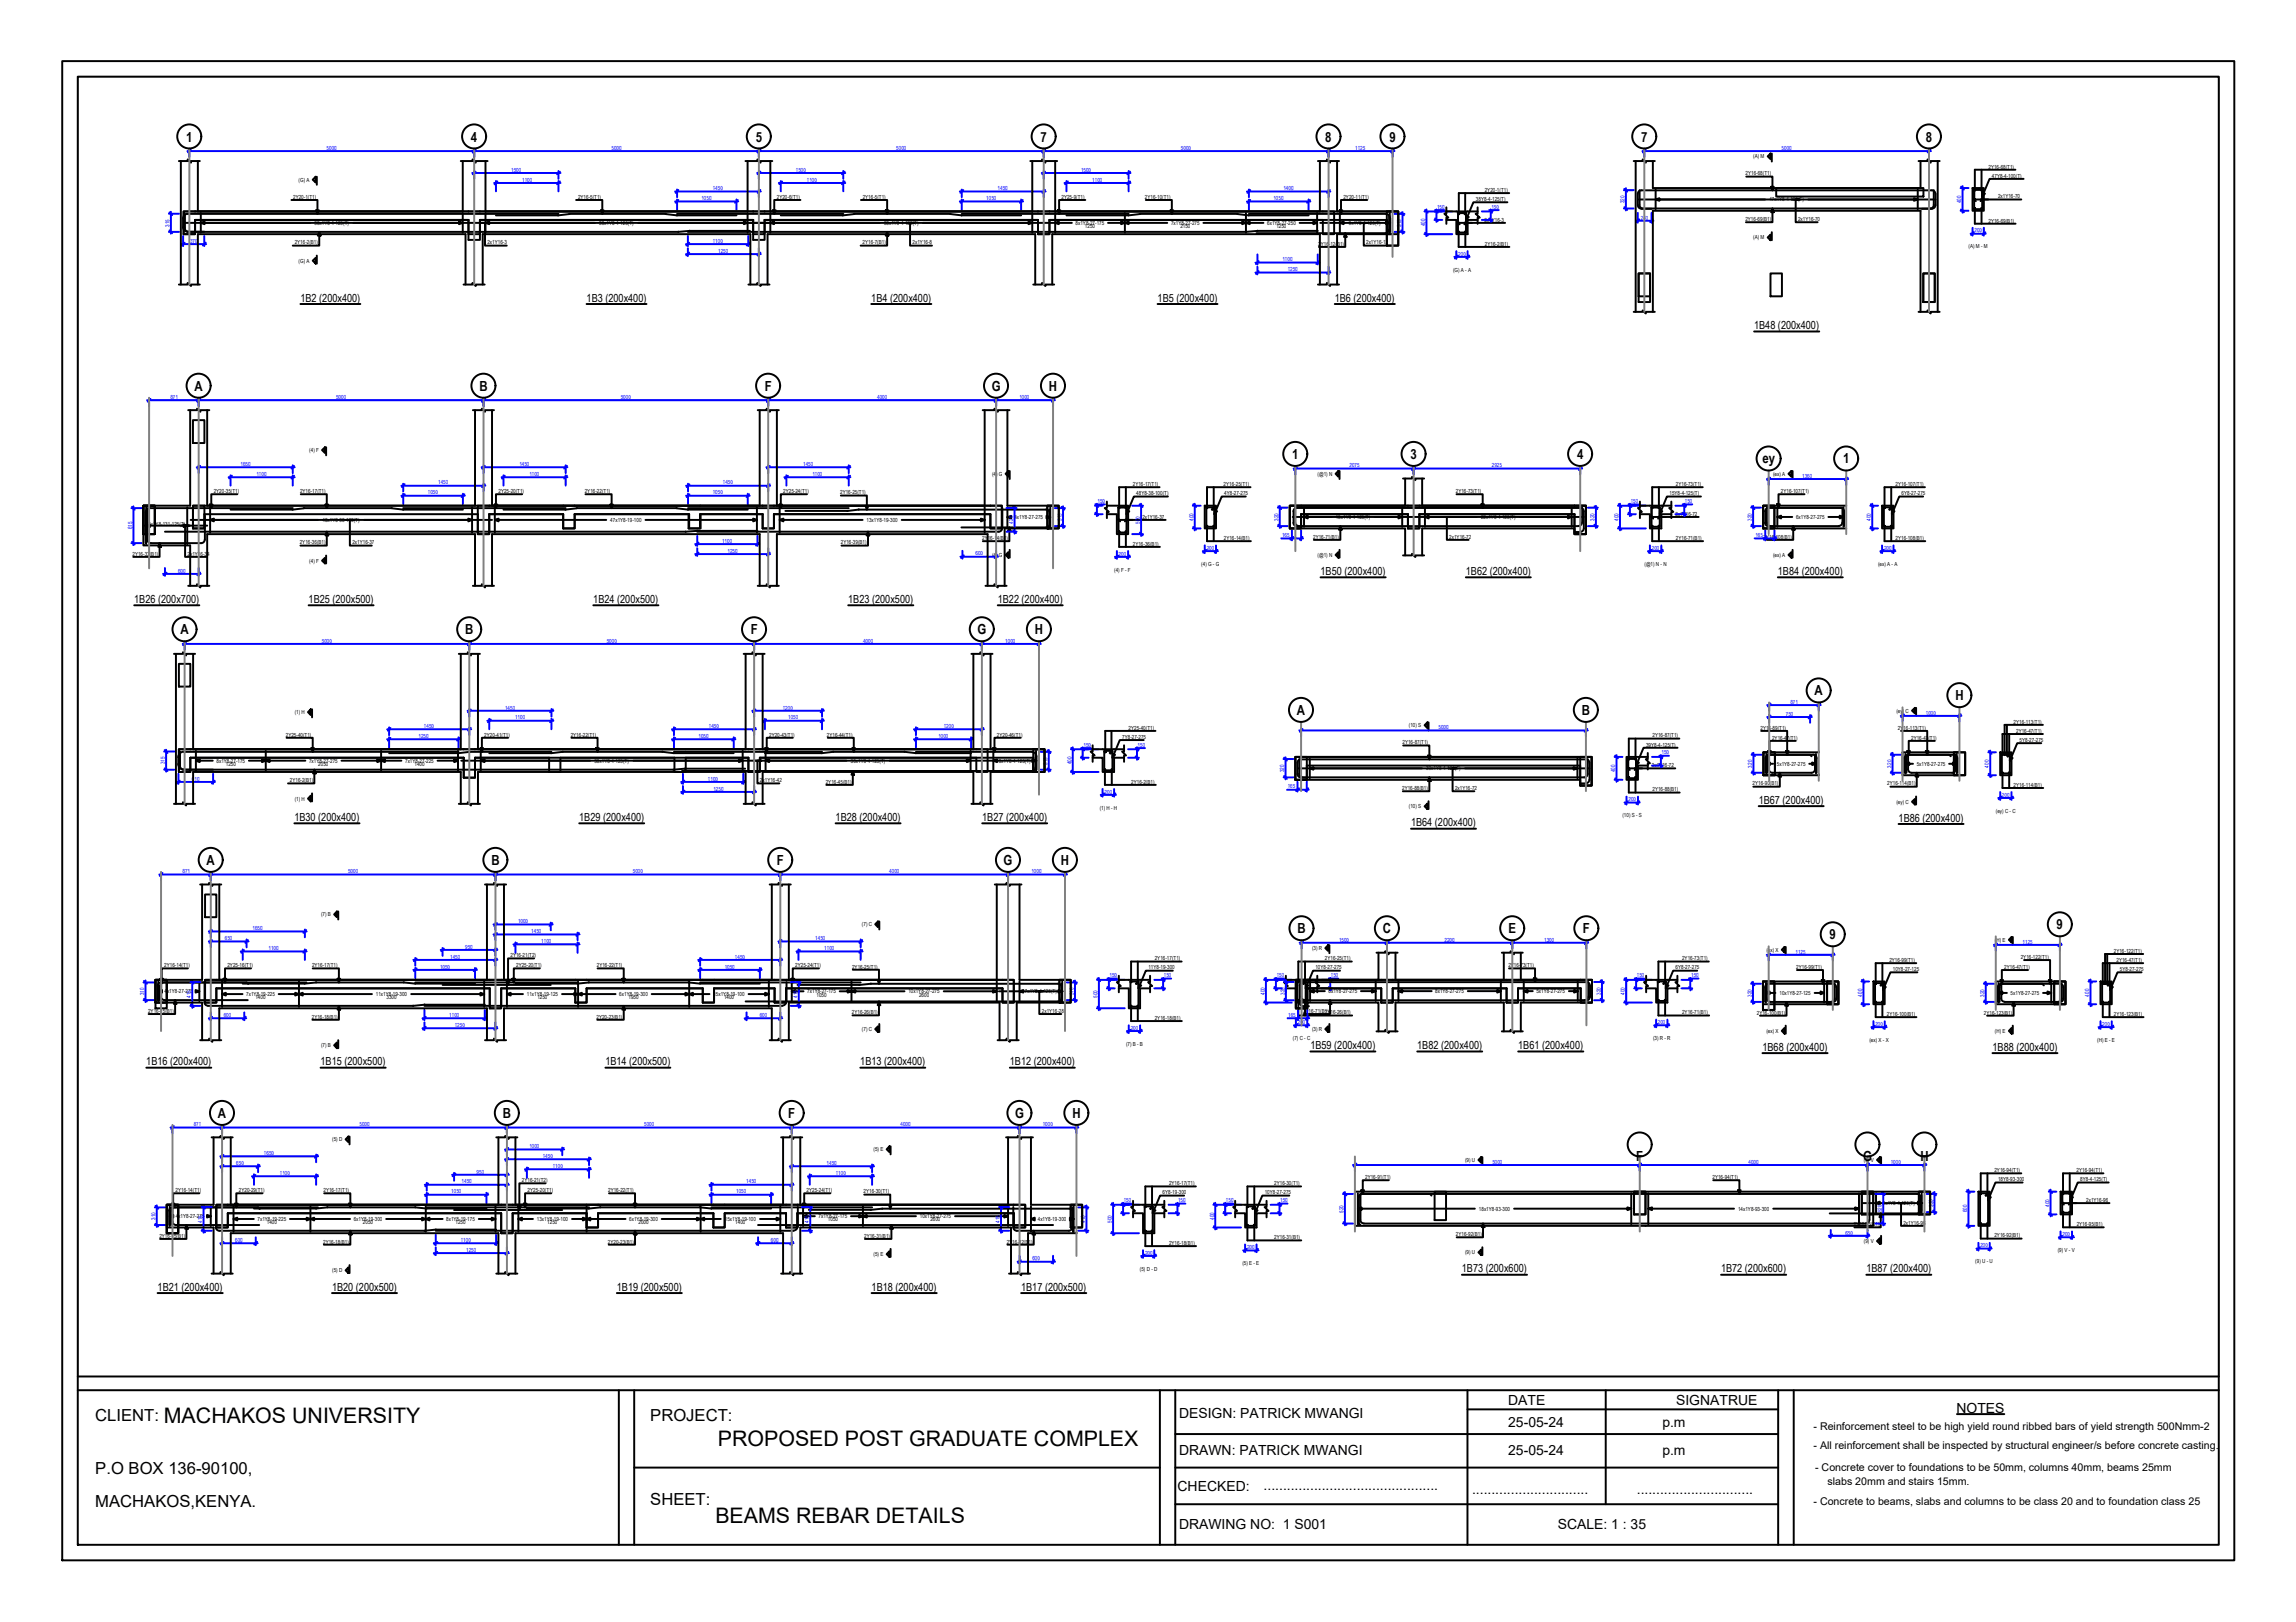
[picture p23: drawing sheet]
<svg xmlns="http://www.w3.org/2000/svg" width="297mm" height="210mm" viewBox="0 0 297 210" stroke-linecap="round" stroke-linejoin="round" font-family="sans-serif">
<defs><g id="words">
<g font-size="2.8">
<text x="21.2" y="184.2">MACHAKOS UNIVERSITY</text>
<text x="92.9" y="187.1">PROPOSED POST GRADUATE COMPLEX</text>
<text x="92.5" y="197.1">BEAMS REBAR DETAILS</text>
</g>
<g font-size="2.2">
<text x="12.3" y="183.9">CLIENT:</text>
<text x="84.1" y="183.9">PROJECT:</text>
<text x="12.3" y="190.8">P.O BOX 136-90100,</text>
<text x="12.3" y="195">MACHAKOS,KENYA.</text>
<text x="84.1" y="194.7">SHEET:</text>
</g>
<g font-size="1.8">
<text x="24.1" y="18.3">1</text>
<text x="60.9" y="18.3">4</text>
<text x="97.8" y="18.3">5</text>
<text x="134.6" y="18.3">7</text>
<text x="171.5" y="18.3">8</text>
<text x="179.8" y="18.3">9</text>
<text x="212.3" y="18.3">7</text>
<text x="249.2" y="18.3">8</text>
<text x="25.2" y="50.6">A</text>
<text x="62" y="50.6">B</text>
<text x="98.9" y="50.6">F</text>
<text x="128.3" y="50.6">G</text>
<text x="135.7" y="50.6">H</text>
<text x="167.2" y="59.4">1</text>
<text x="182.5" y="59.4">3</text>
<text x="204" y="59.4">4</text>
<text x="228" y="60">ey</text>
<text x="238.4" y="60">1</text>
<text x="23.4" y="82.1">A</text>
<text x="60.2" y="82.1">B</text>
<text x="97.1" y="82.1">F</text>
<text x="126.5" y="82.1">G</text>
<text x="133.9" y="82.1">H</text>
<text x="234.8" y="90">A</text>
<text x="167.8" y="92.5">A</text>
<text x="204.6" y="92.5">B</text>
<text x="253" y="90.6">H</text>
<text x="26.7" y="111.9">A</text>
<text x="63.6" y="111.9">B</text>
<text x="100.5" y="111.9">F</text>
<text x="129.8" y="111.9">G</text>
<text x="137.3" y="111.9">H</text>
<text x="167.9" y="120.8">B</text>
<text x="178.9" y="120.8">C</text>
<text x="195.2" y="120.8">E</text>
<text x="204.8" y="120.8">F</text>
<text x="236.7" y="121.6">9</text>
<text x="266.1" y="120.3">9</text>
<text x="28.2" y="144.7">A</text>
<text x="65.1" y="144.7">B</text>
<text x="102" y="144.7">F</text>
<text x="131.3" y="144.7">G</text>
<text x="138.7" y="144.7">H</text>
<text x="211.7" y="150.2">F</text>
<text x="241" y="150.2">G</text>
<text x="248.4" y="150.2">H</text>
<text x="152.5" y="183.5">DESIGN: PATRICK MWANGI</text>
<text x="195.1" y="181.9">DATE</text>
<text x="195.1" y="184.7">25-05-24</text>
<text x="215.1" y="184.6">p.m</text>
<text x="216.8" y="181.9">SIGNATRUE</text>
<text x="253.1" y="182.8">NOTES</text>
<text x="152.5" y="188.2">DRAWN: PATRICK MWANGI</text>
<text x="195.1" y="188.2">25-05-24</text>
<text x="215.1" y="188.2">p.m</text>
<text x="152.3" y="192.9">CHECKED:</text>
<text x="152.5" y="197.8">DRAWING NO: 1 S001</text>
<text x="163.5" y="192.9">.............................................</text>
<text x="190.4" y="193.3">..............................</text>
<text x="201.5" y="197.9">SCALE: 1 : 35</text>
<text x="211.8" y="193.3">..............................</text>
</g>
<g font-size="1.4">
<text x="38.9" y="39">1B2 (200x400)</text>
<text x="75.9" y="39">1B3 (200x400)</text>
<text x="112.7" y="39">1B4 (200x400)</text>
<text x="149.8" y="39">1B5 (200x400)</text>
<text x="172.7" y="39">1B6 (200x400)</text>
<text x="226.9" y="42.6">1B48 (200x400)</text>
<text x="170.8" y="74.4">1B50 (200x400)</text>
<text x="189.6" y="74.4">1B62 (200x400)</text>
<text x="230" y="74.4">1B84 (200x400)</text>
<text x="17.4" y="78">1B26 (200x700)</text>
<text x="39.9" y="78">1B25 (200x500)</text>
<text x="76.8" y="78">1B24 (200x500)</text>
<text x="109.7" y="78">1B23 (200x500)</text>
<text x="129.1" y="78">1B22 (200x400)</text>
<text x="38.1" y="106.2">1B30 (200x400)</text>
<text x="74.9" y="106.2">1B29 (200x400)</text>
<text x="108.1" y="106.2">1B28 (200x400)</text>
<text x="127.1" y="106.2">1B27 (200x400)</text>
<text x="182.5" y="106.9">1B64 (200x400)</text>
<text x="227.5" y="104">1B67 (200x400)</text>
<text x="245.6" y="106.3">1B86 (200x400)</text>
<text x="18.9" y="137.9">1B16 (200x400)</text>
<text x="41.5" y="137.9">1B15 (200x500)</text>
<text x="78.3" y="137.9">1B14 (200x500)</text>
<text x="111.3" y="137.9">1B13 (200x400)</text>
<text x="130.6" y="137.9">1B12 (200x400)</text>
<text x="169.5" y="135.8">1B59 (200x400)</text>
<text x="183.4" y="135.8">1B82 (200x400)</text>
<text x="196.4" y="135.8">1B61 (200x400)</text>
<text x="228" y="136">1B68 (200x400)</text>
<text x="257.8" y="136">1B88 (200x400)</text>
<text x="20.4" y="167">1B21 (200x400)</text>
<text x="43" y="167">1B20 (200x500)</text>
<text x="79.8" y="167">1B19 (200x500)</text>
<text x="112.8" y="167">1B18 (200x400)</text>
<text x="132.1" y="167">1B17 (200x500)</text>
<text x="189.1" y="164.6">1B73 (200x600)</text>
<text x="222.7" y="164.6">1B72 (200x600)</text>
<text x="241.5" y="164.6">1B87 (200x400)</text>
<text x="234.6" y="185.1">- Reinforcement steel to be high yield round ribbed bars of yield strength 500Nmm-2</text>
<text x="234.6" y="187.5">- All reinforcement shall be inspected by structural engineer/s before concrete casting.</text>
<text x="234.8" y="190.3">- Concrete cover to foundations to be 50mm, columns 40mm, beams 25mm</text>
<text x="234.6" y="194.7">- Concrete to beams, slabs and columns to be class 20 and to foundation class 25</text>
<text x="236.4" y="192.1">slabs 20mm and stairs 15mm.</text>
</g>
<g font-size=".7">
<text x="38.6" y="23.5">(G) A</text>
<text x="225.8" y="22.7">2Y16-68(T1)</text>
<text x="226.8" y="20.5">(A) M</text>
<text x="257.3" y="21.8">2Y16-68(T1)</text>
<text x="257.7" y="23">47Y8-4-100(T)</text>
<text x="37.9" y="25.7">2Y20-1(T1)</text>
<text x="40.7" y="29.1">38x1Y8-4-125(T)</text>
<text x="74.8" y="25.7">2Y16-5(T1)</text>
<text x="77.5" y="29.1">38x1Y8-4-125(T)</text>
<text x="100.5" y="25.7">2Y20-6(T1)</text>
<text x="111.6" y="25.7">2Y16-5(T1)</text>
<text x="114.4" y="29.1">38x1Y8-4-125(T)</text>
<text x="137.3" y="25.7">2Y25-9(T1)</text>
<text x="139.2" y="29.1">8x1Y8-27-175</text>
<text x="140.4" y="29.5">1250</text>
<text x="148.1" y="25.7">2Y16-10(T1)</text>
<text x="151.5" y="29.1">7x1Y8-27-275</text>
<text x="152.7" y="29.5">2150</text>
<text x="163.9" y="29.1">6x1Y8-27-250</text>
<text x="165.1" y="29.5">1250</text>
<text x="173.8" y="25.7">2Y20-11(T1)</text>
<text x="174.5" y="29.1">9x1Y8-4-125(T)</text>
<text x="190.9" y="26">38Y8-4-125(T)</text>
<text x="192" y="28.7">2x1Y16-3</text>
<text x="192.1" y="24.8">2Y20-1(T1)</text>
<text x="225.8" y="28.6">2Y16-69(B1)</text>
<text x="228.9" y="26.1">47x1Y8-4-100(T)</text>
<text x="232.6" y="28.6">2x1Y16-70</text>
<text x="257.3" y="28.8">2Y16-69(B1)</text>
<text x="258.5" y="25.7">2x1Y16-70</text>
<text x="38.1" y="31.6">2Y16-2(B1)</text>
<text x="38.6" y="34">(G) A</text>
<text x="63.1" y="31.6">2x1Y16-3</text>
<text x="111.6" y="31.6">2Y16-7(B1)</text>
<text x="118.1" y="31.6">2x1Y16-8</text>
<text x="170.5" y="31.8">2Y16-12(B1)</text>
<text x="176.7" y="31.6">2x1Y16-13</text>
<text x="188" y="35.2">(G) A - A</text>
<text x="192.1" y="31.8">2Y16-2(B1)</text>
<text x="226.8" y="31">(A) M</text>
<text x="254.7" y="32.1">(A) M - M</text>
<text x="40" y="58.5">(4) F</text>
<text x="27.6" y="63.8">2Y20-35(T1)</text>
<text x="38.8" y="63.8">2Y16-17(T1)</text>
<text x="64.5" y="63.8">2Y25-20(T1)</text>
<text x="75.7" y="63.8">2Y16-22(T1)</text>
<text x="101.3" y="63.8">2Y25-24(T1)</text>
<text x="108.7" y="64">2Y16-25(T1)</text>
<text x="128.3" y="61.6">(4) G</text>
<text x="146.6" y="62.9">2Y16-17(T1)</text>
<text x="147" y="64.1">48Y8-38-100(T)</text>
<text x="158.3" y="62.9">2Y16-25(T1)</text>
<text x="158.4" y="64.1">4Y8-27-275</text>
<text x="170.5" y="61.6">(@1) N</text>
<text x="188.3" y="63.8">2Y16-73(T1)</text>
<text x="216" y="64.1">15Y8-4-125(T)</text>
<text x="216.8" y="62.9">2Y16-73(T1)</text>
<text x="229.4" y="61.6">(ex) A</text>
<text x="230.4" y="63.8">2Y16-107(T1)</text>
<text x="245.2" y="62.9">2Y16-107(T1)</text>
<text x="246" y="64.1">6Y8-27-275</text>
<text x="17.1" y="71.9">2Y16-33(B1)</text>
<text x="19.2" y="68.1">7x1Y8-131-125(T)</text>
<text x="24.3" y="71.9">2x1Y16-34</text>
<text x="38.8" y="70.4">2Y16-36(B1)</text>
<text x="41.7" y="67.6">48x1Y8-38-100(T)</text>
<text x="45.6" y="70.4">2x1Y16-37</text>
<text x="79" y="67.6">47x1Y8-19-100</text>
<text x="108.8" y="70.4">2Y16-39(B1)</text>
<text x="112.1" y="67.6">13x1Y8-19-300</text>
<text x="127.1" y="69.9">2Y16-14(B1)</text>
<text x="131.2" y="67.2">4x1Y8-27-275</text>
<text x="146.6" y="70.6">2Y16-36(B1)</text>
<text x="147.8" y="67.1">2x1Y16-37</text>
<text x="158.3" y="69.9">2Y16-14(B1)</text>
<text x="169.9" y="69.7">2Y16-71(B1)</text>
<text x="172.8" y="67.2">15x1Y8-4-125(T)</text>
<text x="187.5" y="69.7">2x1Y16-72</text>
<text x="191.6" y="67.2">22x1Y8-4-125(T)</text>
<text x="216.7" y="66.8">2x1Y16-72</text>
<text x="216.8" y="69.9">2Y16-71(B1)</text>
<text x="228.2" y="69.7">2Y16-108(B1)</text>
<text x="232.4" y="67.2">6x1Y8-27-275</text>
<text x="245.2" y="69.9">2Y16-108(B1)</text>
<text x="40" y="72.8">(4) F</text>
<text x="128.3" y="72.1">(4) G</text>
<text x="144.2" y="74">(4) F - F</text>
<text x="155.4" y="73.3">(4) G - G</text>
<text x="170.5" y="72.1">(@1) N</text>
<text x="212.8" y="73.3">(@1) N - N</text>
<text x="229.4" y="72.1">(ex) A</text>
<text x="243" y="73.3">(ex) A - A</text>
<text x="37" y="95.3">2Y25-40(T1)</text>
<text x="38.1" y="92.4">(1) H</text>
<text x="62.7" y="95.3">2Y20-41(T1)</text>
<text x="73.8" y="95.3">2Y16-22(T1)</text>
<text x="99.5" y="95.3">2Y20-43(T1)</text>
<text x="107" y="95.3">2Y16-44(T1)</text>
<text x="129" y="95.3">2Y20-46(T1)</text>
<text x="145.2" y="95.6">7Y8-27-275</text>
<text x="146" y="94.4">2Y25-40(T1)</text>
<text x="182.3" y="94.1">(10) S</text>
<text x="213.8" y="95.4">2Y16-87(T1)</text>
<text x="227.8" y="94.4">2Y16-89(T1)</text>
<text x="229.3" y="95.7">2Y16-47(T1)</text>
<text x="245.3" y="92.2">(ey) C</text>
<text x="245.5" y="94.4">2Y16-113(T1)</text>
<text x="247.2" y="95.7">2Y16-47(T1)</text>
<text x="260.5" y="93.7">2Y16-113(T1)</text>
<text x="260.8" y="94.8">2Y16-47(T1)</text>
<text x="28" y="98.7">8x1Y8-27-175</text>
<text x="29.2" y="99.1">1250</text>
<text x="37.5" y="101.2">2Y16-2(B1)</text>
<text x="40" y="98.7">7x1Y8-27-275</text>
<text x="41.2" y="99.1">2050</text>
<text x="52.4" y="98.7">7x1Y8-27-225</text>
<text x="53.6" y="99.1">1400</text>
<text x="76.9" y="98.7">38x1Y8-4-125(T)</text>
<text x="98.3" y="101.2">2x1Y16-42</text>
<text x="106.8" y="101.4">2Y16-45(B1)</text>
<text x="110.1" y="98.7">30x1Y8-4-125(T)</text>
<text x="129.2" y="98.7">8x1Y8-4-125(T)</text>
<text x="146.3" y="101.4">2Y16-2(B1)</text>
<text x="181.4" y="96.3">2Y16-87(T1)</text>
<text x="184.5" y="99.7">39x1Y8-4-125(T)</text>
<text x="213" y="96.6">39Y8-4-125(T)</text>
<text x="213.7" y="99.3">2x1Y16-72</text>
<text x="226.7" y="101.6">2Y16-90(B1)</text>
<text x="229.9" y="99.1">5x1Y8-27-275</text>
<text x="244.2" y="101.6">2Y16-114(B1)</text>
<text x="248" y="99.1">5x1Y8-27-275</text>
<text x="260.5" y="101.8">2Y16-114(B1)</text>
<text x="261.3" y="96">5Y8-27-275</text>
<text x="38.1" y="103.6">(1) H</text>
<text x="142.3" y="104.8">(1) H - H</text>
<text x="181.4" y="102.2">2Y16-88(B1)</text>
<text x="182.3" y="104.6">(10) S</text>
<text x="188.2" y="102.2">2x1Y16-72</text>
<text x="209.9" y="105.8">(10) S - S</text>
<text x="213.8" y="102.4">2Y16-88(B1)</text>
<text x="245.3" y="104">(ey) C</text>
<text x="258.2" y="105.2">(ey) C - C</text>
<text x="41.5" y="118.6">(7) B</text>
<text x="111.5" y="119.9">(7) C</text>
<text x="21.3" y="125.2">2Y16-14(T1)</text>
<text x="29.4" y="125.2">2Y25-16(T1)</text>
<text x="40.4" y="125.2">2Y16-17(T1)</text>
<text x="66" y="123.9">2Y16-21(T2)</text>
<text x="66.8" y="125.2">2Y25-20(T1)</text>
<text x="77.2" y="125.2">2Y16-22(T1)</text>
<text x="102.9" y="125.2">2Y25-24(T1)</text>
<text x="110.2" y="125.3">2Y16-25(T1)</text>
<text x="148.6" y="125.4">11Y8-19-300</text>
<text x="149.4" y="124.3">2Y16-17(T1)</text>
<text x="169.7" y="123">(3) R</text>
<text x="170.2" y="125.4">10Y8-27-275</text>
<text x="171.4" y="124.3">2Y16-25(T1)</text>
<text x="195.1" y="125.2">2Y16-73(T1)</text>
<text x="216.8" y="125.4">6Y8-27-275</text>
<text x="217.6" y="124.3">2Y16-73(T1)</text>
<text x="228.5" y="123.2">(ex) X</text>
<text x="232.4" y="125.4">2Y16-99(T1)</text>
<text x="244.4" y="124.5">2Y16-99(T1)</text>
<text x="244.9" y="125.7">10Y8-27-125</text>
<text x="258.1" y="121.9">(H) E</text>
<text x="259.3" y="125.4">2Y16-47(T1)</text>
<text x="261.4" y="124.1">2Y16-122(T1)</text>
<text x="273.5" y="123.3">2Y16-122(T1)</text>
<text x="273.8" y="124.5">2Y16-47(T1)</text>
<text x="274.3" y="125.7">5Y8-27-275</text>
<text x="19.2" y="131.1">2Y16-15(B1)</text>
<text x="21.3" y="128.5">4x1Y8-27-275</text>
<text x="31.9" y="128.9">7x1Y8-19-225</text>
<text x="33" y="129.3">1400</text>
<text x="40.3" y="131.8">2Y16-18(B1)</text>
<text x="48.6" y="128.9">11x1Y8-19-300</text>
<text x="50" y="129.3">3300</text>
<text x="68.2" y="128.9">11x1Y8-19-125</text>
<text x="69.5" y="129.3">1250</text>
<text x="77.2" y="131.8">2Y20-23(B1)</text>
<text x="80.1" y="128.9">6x1Y8-19-300</text>
<text x="81.3" y="129.3">1950</text>
<text x="92.3" y="128.9">15x1Y8-19-100</text>
<text x="93.7" y="129.3">1400</text>
<text x="104.4" y="128.5">7x1Y8-27-175</text>
<text x="105.6" y="129">1050</text>
<text x="110.2" y="131.2">2Y16-26(B1)</text>
<text x="117.5" y="128.5">10x1Y8-27-275</text>
<text x="118.9" y="129">2600</text>
<text x="132.6" y="128.5">7x1Y8-4-125(T)</text>
<text x="134.8" y="131.1">2x1Y16-28</text>
<text x="149.4" y="132">2Y16-18(B1)</text>
<text x="168.6" y="131.1">2Y16-71(B1)</text>
<text x="171.4" y="131.2">2Y16-26(B1)</text>
<text x="171.9" y="128.5">6x1Y8-27-275</text>
<text x="185.7" y="128.5">8x1Y8-27-275</text>
<text x="198.8" y="128.5">5x1Y8-27-275</text>
<text x="217.6" y="131.2">2Y16-71(B1)</text>
<text x="227.3" y="131.3">2Y16-100(B1)</text>
<text x="230.2" y="128.7">10x1Y8-27-125</text>
<text x="244.1" y="131.5">2Y16-100(B1)</text>
<text x="256.7" y="131.3">2Y16-123(B1)</text>
<text x="260.1" y="128.7">5x1Y8-27-275</text>
<text x="273.5" y="131.5">2Y16-123(B1)</text>
<text x="41.5" y="135.5">(7) B</text>
<text x="111.5" y="133.4">(7) C</text>
<text x="145.7" y="135.4">(7) B - B</text>
<text x="167.3" y="134.6">(7) C - C</text>
<text x="169.7" y="133.4">(3) R</text>
<text x="213.9" y="134.6">(3) R - R</text>
<text x="228.5" y="133.7">(ex) X</text>
<text x="241.9" y="134.8">(ex) X - X</text>
<text x="258.1" y="133.7">(H) E</text>
<text x="271.3" y="134.8">(H) E - E</text>
<text x="43" y="147.7">(5) D</text>
<text x="113" y="149">(5) E</text>
<text x="22.7" y="154.3">2Y16-14(T1)</text>
<text x="30.9" y="154.3">2Y20-29(T1)</text>
<text x="41.8" y="154.3">2Y16-17(T1)</text>
<text x="67.5" y="153">2Y16-21(T2)</text>
<text x="68.3" y="154.3">2Y25-20(T1)</text>
<text x="78.7" y="154.3">2Y16-22(T1)</text>
<text x="104.4" y="154.3">2Y25-24(T1)</text>
<text x="111.7" y="154.4">2Y16-30(T1)</text>
<text x="150.4" y="154.6">6Y8-19-300</text>
<text x="151.2" y="153.4">2Y16-17(T1)</text>
<text x="163.6" y="154.6">10Y8-27-275</text>
<text x="164.8" y="153.4">2Y16-30(T1)</text>
<text x="176.6" y="152.6">2Y16-91(T1)</text>
<text x="189.5" y="150.4">(9) U</text>
<text x="221.6" y="152.6">2Y16-94(T1)</text>
<text x="241.1" y="150.4">(9) V</text>
<text x="243.6" y="155.9">8x1Y8-4-125(T)</text>
<text x="258" y="151.7">2Y16-94(T1)</text>
<text x="258.5" y="152.9">18Y8-93-300</text>
<text x="268.6" y="151.7">2Y16-94(T1)</text>
<text x="269.1" y="152.9">8Y8-4-125(T)</text>
<text x="269.9" y="155.5">2x1Y16-96</text>
<text x="20.6" y="160.2">2Y16-15(B1)</text>
<text x="22.7" y="157.6">4x1Y8-27-275</text>
<text x="33.3" y="158">7x1Y8-19-225</text>
<text x="34.5" y="158.4">1400</text>
<text x="41.8" y="160.9">2Y16-18(B1)</text>
<text x="45.8" y="158">6x1Y8-19-300</text>
<text x="47" y="158.4">2050</text>
<text x="57.7" y="158">8x1Y8-19-175</text>
<text x="58.9" y="158.4">1250</text>
<text x="69.5" y="158">13x1Y8-19-100</text>
<text x="70.8" y="158.4">1250</text>
<text x="78.7" y="160.9">2Y20-23(B1)</text>
<text x="81.4" y="158">6x1Y8-19-300</text>
<text x="82.6" y="158.4">2000</text>
<text x="93.8" y="158">15x1Y8-19-100</text>
<text x="95.1" y="158.4">1400</text>
<text x="105.9" y="157.6">7x1Y8-27-175</text>
<text x="107.1" y="158.1">1050</text>
<text x="111.8" y="160.2">2Y16-31(B1)</text>
<text x="119" y="157.6">10x1Y8-27-275</text>
<text x="120.4" y="158.1">2600</text>
<text x="130.2" y="160.9">2Y16-32(B1)</text>
<text x="134.3" y="158">4x1Y8-19-300</text>
<text x="151.2" y="161.1">2Y16-18(B1)</text>
<text x="164.8" y="160.4">2Y16-31(B1)</text>
<text x="188.4" y="159.9">2Y16-92(B1)</text>
<text x="191.3" y="156.7">18x1Y8-93-300</text>
<text x="224.9" y="156.7">14x1Y8-93-300</text>
<text x="239.8" y="158.7">2Y16-95(B1)</text>
<text x="241.1" y="160.9">(9) V</text>
<text x="246.3" y="158.5">2x1Y16-96</text>
<text x="258" y="160.1">2Y16-92(B1)</text>
<text x="268.7" y="158.7">2Y16-95(B1)</text>
<text x="43" y="164.6">(5) D</text>
<text x="113" y="162.6">(5) E</text>
<text x="147.5" y="164.5">(5) D - D</text>
<text x="160.7" y="163.7">(5) E - E</text>
<text x="189.5" y="162.3">(9) U</text>
<text x="255.6" y="163.5">(9) U - U</text>
<text x="266.2" y="162">(9) V - V</text>
</g>
<g font-size=".7" fill="#00f">
<text x="42.3" y="19.4">5000</text>
<text x="66.1" y="22.2">1500</text>
<text x="67.5" y="23.5">1100</text>
<text x="79.1" y="19.4">5000</text>
<text x="103" y="22.2">1500</text>
<text x="104.4" y="23.5">1100</text>
<text x="116" y="19.4">5000</text>
<text x="139.9" y="22.2">1500</text>
<text x="141.3" y="23.5">1100</text>
<text x="152.8" y="19.4">5000</text>
<text x="175.3" y="19.4">1125</text>
<text x="230.5" y="19.4">5000</text>
<text x="21.9" y="29.3" transform="rotate(-90 21.9 29.3)">315</text>
<text x="90.7" y="25.9">1050</text>
<text x="92.2" y="24.6">1450</text>
<text x="127.6" y="25.9">1050</text>
<text x="129.1" y="24.6">1450</text>
<text x="164.7" y="25.9">1050</text>
<text x="166" y="24.6">1400</text>
<text x="181.3" y="29.3" transform="rotate(-90 181.3 29.3)">315</text>
<text x="184.4" y="29.3" transform="rotate(-90 184.4 29.3)">400</text>
<text x="185.9" y="27">150</text>
<text x="192.9" y="27">150</text>
<text x="210.2" y="26.3" transform="rotate(-90 210.2 26.3)">320</text>
<text x="212.3" y="28.4">240</text>
<text x="253.7" y="26.3" transform="rotate(-90 253.7 26.3)">400</text>
<text x="24.6" y="31.4">370</text>
<text x="92.2" y="31.4">1100</text>
<text x="92.9" y="32.7">1250</text>
<text x="165.9" y="33.8">1100</text>
<text x="166.6" y="35.1">1250</text>
<text x="188.7" y="33.1">200</text>
<text x="255.4" y="30.1">200</text>
<text x="22" y="51.6">871</text>
<text x="43.5" y="51.6">5000</text>
<text x="80.3" y="51.6">5000</text>
<text x="113.5" y="51.6">4000</text>
<text x="131.9" y="51.6">1000</text>
<text x="31.1" y="60.3">1650</text>
<text x="33.2" y="61.6">1100</text>
<text x="55.4" y="64">1050</text>
<text x="56.7" y="62.7">1450</text>
<text x="67.2" y="60.3">1450</text>
<text x="68.5" y="61.6">1100</text>
<text x="92.2" y="64">1050</text>
<text x="93.5" y="62.7">1450</text>
<text x="103.9" y="60.3">1450</text>
<text x="105.1" y="61.6">1100</text>
<text x="142" y="65.1">150</text>
<text x="174.6" y="60.5">2075</text>
<text x="193" y="60.5">2925</text>
<text x="211" y="65.1">150</text>
<text x="218" y="65.1">150</text>
<text x="233.2" y="61.8">1360</text>
<text x="17.1" y="68.5" transform="rotate(-90 17.1 68.5)">615</text>
<text x="93.4" y="70.2">1100</text>
<text x="94.1" y="71.5">1250</text>
<text x="126.2" y="71.9">600</text>
<text x="131.1" y="67.7" transform="rotate(-90 131.1 67.7)">420</text>
<text x="137.4" y="67.4" transform="rotate(-90 137.4 67.4)">315</text>
<text x="144.7" y="71.9">200</text>
<text x="147.5" y="67.8" transform="rotate(-90 147.5 67.8)">500</text>
<text x="154.4" y="67.4" transform="rotate(-90 154.4 67.4)">400</text>
<text x="156.1" y="71.2">200</text>
<text x="165.4" y="67.4" transform="rotate(-90 165.4 67.4)">320</text>
<text x="165.9" y="69.5">165</text>
<text x="206.3" y="67.4" transform="rotate(-90 206.3 67.4)">320</text>
<text x="209.4" y="67.4" transform="rotate(-90 209.4 67.4)">400</text>
<text x="213.7" y="71.2">200</text>
<text x="226.6" y="67.4" transform="rotate(-90 226.6 67.4)">320</text>
<text x="227.1" y="69.5">165</text>
<text x="242" y="67.4" transform="rotate(-90 242 67.4)">400</text>
<text x="243.7" y="71.2">200</text>
<text x="23" y="74.1">600</text>
<text x="41.6" y="83.2">5000</text>
<text x="78.5" y="83.2">5000</text>
<text x="111.7" y="83.2">4000</text>
<text x="130.1" y="83.2">1000</text>
<text x="54.2" y="95.5">1250</text>
<text x="54.8" y="94.2">1450</text>
<text x="65.3" y="91.8">1450</text>
<text x="66.6" y="93.1">1100</text>
<text x="90.4" y="95.5">1050</text>
<text x="91.7" y="94.2">1450</text>
<text x="101.3" y="91.8">1200</text>
<text x="102" y="93.1">1050</text>
<text x="121.4" y="95.5">1000</text>
<text x="122.1" y="94.2">1200</text>
<text x="186.1" y="94.4">5000</text>
<text x="231" y="92.6">750</text>
<text x="231.6" y="91.1">871</text>
<text x="249.2" y="92.5">1000</text>
<text x="21.3" y="98.9" transform="rotate(-90 21.3 98.9)">315</text>
<text x="24.8" y="101">610</text>
<text x="91.6" y="101">1100</text>
<text x="135.5" y="98.9" transform="rotate(-90 135.5 98.9)">315</text>
<text x="138.6" y="98.9" transform="rotate(-90 138.6 98.9)">400</text>
<text x="140.2" y="96.6">150</text>
<text x="147.2" y="96.6">150</text>
<text x="166.1" y="99.9" transform="rotate(-90 166.1 99.9)">320</text>
<text x="209" y="99.9" transform="rotate(-90 209 99.9)">400</text>
<text x="215" y="97.6">150</text>
<text x="226.7" y="99.3" transform="rotate(-90 226.7 99.3)">320</text>
<text x="244.7" y="99.3" transform="rotate(-90 244.7 99.3)">320</text>
<text x="257.3" y="99.3" transform="rotate(-90 257.3 99.3)">400</text>
<text x="92.3" y="102.3">1250</text>
<text x="142.9" y="102.7">200</text>
<text x="166.6" y="102">165</text>
<text x="210.7" y="103.7">200</text>
<text x="259" y="103.1">200</text>
<text x="23.6" y="113">871</text>
<text x="45" y="113">5000</text>
<text x="81.9" y="113">5000</text>
<text x="115" y="113">4000</text>
<text x="133.4" y="113">1000</text>
<text x="67" y="119.5">1000</text>
<text x="29.1" y="121.7">650</text>
<text x="32.7" y="120.4">1650</text>
<text x="34.7" y="123">1100</text>
<text x="56.9" y="125.3">1050</text>
<text x="58.2" y="124.1">1450</text>
<text x="60.2" y="122.8">950</text>
<text x="68.7" y="120.8">1450</text>
<text x="70" y="122">1100</text>
<text x="93.8" y="125.3">1050</text>
<text x="95.1" y="124.1">1450</text>
<text x="105.5" y="121.7">1450</text>
<text x="106.6" y="123">1100</text>
<text x="173.2" y="121.8">1500</text>
<text x="186.9" y="121.8">2200</text>
<text x="199.8" y="121.8">1300</text>
<text x="232.3" y="123.4">1125</text>
<text x="261.7" y="122.1">1125</text>
<text x="18.7" y="128.8" transform="rotate(-90 18.7 128.8)">310</text>
<text x="24.7" y="129.1" transform="rotate(-90 24.7 129.1)">415</text>
<text x="28.9" y="131.6">600</text>
<text x="58.1" y="131.6">1100</text>
<text x="98.3" y="131.6">600</text>
<text x="103.2" y="129.1" transform="rotate(-90 103.2 129.1)">415</text>
<text x="138.9" y="128.8" transform="rotate(-90 138.9 128.8)">310</text>
<text x="142" y="129.1" transform="rotate(-90 142 129.1)">500</text>
<text x="143.5" y="126.5">150</text>
<text x="150.6" y="126.5">150</text>
<text x="163.6" y="128.7" transform="rotate(-90 163.6 128.7)">400</text>
<text x="165.2" y="126.5">150</text>
<text x="166.2" y="128.7" transform="rotate(-90 166.2 128.7)">320</text>
<text x="166.7" y="131.6">165</text>
<text x="172.2" y="126.5">150</text>
<text x="207.1" y="128.7" transform="rotate(-90 207.1 128.7)">320</text>
<text x="210.2" y="128.7" transform="rotate(-90 210.2 128.7)">400</text>
<text x="211.8" y="126.5">150</text>
<text x="218.8" y="126.5">150</text>
<text x="226.6" y="129" transform="rotate(-90 226.6 129)">320</text>
<text x="240.9" y="129" transform="rotate(-90 240.9 129)">400</text>
<text x="256.7" y="129" transform="rotate(-90 256.7 129)">320</text>
<text x="270.3" y="129" transform="rotate(-90 270.3 129)">400</text>
<text x="58.8" y="132.9">1250</text>
<text x="146.3" y="133.3">200</text>
<text x="167.9" y="132.5">200</text>
<text x="214.5" y="132.5">200</text>
<text x="242.6" y="132.8">200</text>
<text x="272" y="132.8">200</text>
<text x="25.1" y="145.7">871</text>
<text x="34.1" y="149.5">1650</text>
<text x="46.5" y="145.7">5000</text>
<text x="68.5" y="148.6">1000</text>
<text x="70.2" y="149.9">1450</text>
<text x="83.3" y="145.7">5000</text>
<text x="116.5" y="145.7">4000</text>
<text x="134.9" y="145.7">1000</text>
<text x="30.6" y="150.8">650</text>
<text x="36.2" y="152.1">1100</text>
<text x="58.4" y="154.4">1050</text>
<text x="59.7" y="153.2">1450</text>
<text x="61.7" y="151.9">950</text>
<text x="71.5" y="151.2">1100</text>
<text x="95.2" y="154.4">1050</text>
<text x="96.5" y="153.2">1450</text>
<text x="106.9" y="150.8">1450</text>
<text x="108.1" y="152.1">1100</text>
<text x="145.4" y="155.6">150</text>
<text x="152.4" y="155.6">150</text>
<text x="158.6" y="155.6">150</text>
<text x="165.6" y="155.6">150</text>
<text x="193.1" y="150.6">5000</text>
<text x="226.2" y="150.6">4000</text>
<text x="244.6" y="150.6">1000</text>
<text x="20.1" y="157.9" transform="rotate(-90 20.1 157.9)">310</text>
<text x="26.2" y="158.2" transform="rotate(-90 26.2 158.2)">415</text>
<text x="30.4" y="160.7">600</text>
<text x="59.6" y="160.7">1100</text>
<text x="99.7" y="160.7">600</text>
<text x="104.7" y="158.2" transform="rotate(-90 104.7 158.2)">415</text>
<text x="129.3" y="158.2" transform="rotate(-90 129.3 158.2)">415</text>
<text x="140.4" y="158.2" transform="rotate(-90 140.4 158.2)">410</text>
<text x="143.8" y="158.2" transform="rotate(-90 143.8 158.2)">500</text>
<text x="157.1" y="157.9" transform="rotate(-90 157.1 157.9)">400</text>
<text x="161.3" y="161.6">200</text>
<text x="173.8" y="156.9" transform="rotate(-90 173.8 156.9)">520</text>
<text x="238.7" y="159.8">650</text>
<text x="243.5" y="156.9" transform="rotate(-90 243.5 156.9)">520</text>
<text x="250.1" y="156.2" transform="rotate(-90 250.1 156.2)">320</text>
<text x="254.5" y="156.9" transform="rotate(-90 254.5 156.9)">600</text>
<text x="256.2" y="161.4">200</text>
<text x="265.1" y="156.2" transform="rotate(-90 265.1 156.2)">400</text>
<text x="266.8" y="159.9">200</text>
<text x="60.3" y="162">1250</text>
<text x="133.6" y="163.1">600</text>
<text x="148.1" y="162.4">200</text>
</g>
</g></defs>
<!-- layer: Link Line -->
<g fill="none" stroke="#000" stroke-width=".25">
<path d="M26 27.6v2.5M59.9 27.6v2.5M62.8 27.6v2.5M96.7 27.6v2.5M99.7 27.6v2.5M133.5 27.6v2.5M136.5 27.6v2.5M145.5 27.6v2.5M161.2 27.6v2.5M170.4 27.6v2.5M173.3 27.6v2.5M179.8 27.6v2.5"/>
<path d="M188.6 30l1 .1M188.6 27.6v2.4M188.7 27.6h-.1M188.7 27.6h.9M189.6 27.6v2.5M214.2 24.5v2.6M248.1 24.5v2.6M255.4 24.6h1v2.4M255.4 27h1M255.4 24.6v2.4M18.9 65.7v4.7M24.2 65.7v4.7"/>
<path d="M27.2 65.7v3.2M61.1 65.7v3.2M64 65.7v3.2M97.9 65.7v3.2M100.9 65.7v3.2M127.4 65.7v3.2M130.3 65.7v2.5M135.9 65.7v2.5M144.7 68.8v.1M144.7 65.7v3.1M144.7 65.6v.1M144.7 65.7h1"/>
<path d="M144.7 68.9h1M145.7 65.6v3.2M145.7 68.8v.1M156 68.1h.1M156.1 65.6v2.5M156.1 65.7h1M156.1 68.2h1M156.8 65.9l.3-.2v2.4M157.1 65.6v.1l-.3 .3M157.1 68.1h.1M168.7 65.7v2.5M181.4 65.7v2.5"/>
<path d="M184.3 65.7v2.5M203.3 65.7v2.5M213.7 68.1h.1M213.7 65.6v2.5M213.7 65.7h1M213.7 68.2h1M214.6 65.6l.1 .1M214.7 68.1h-.1M214.7 65.7v2.4M229.9 65.7v2.5M238.5 65.7v2.5M243.7 68.1h.1"/>
<path d="M243.8 65.6l-.1 2.5M243.8 65.7h.9M243.8 68.2h.9M244.4 65.9l.3-.2 .1 2.4M244.7 65.6v.1l-.2 .3M244.8 68.1h-.1M25.3 97.2v2.5M34.4 97.2v2.5M49.3 97.2v2.5M59.3 97.2v2.5M62.2 97.2v2.5M96.1 97.2v2.5"/>
<path d="M99 97.2v2.5M125.6 97.2v2.5M128.5 97.2v2.5M134 97.2v2.5M142.9 97.2v2.4l1 .1M143.8 97.2h.1M143.8 97.2l-.2 .2M143.8 97.1l.1 .1M143.9 97.2h-1M143.9 99.6l-.1 .1M143.9 97.3l-.3 .2M143.9 97.2v2.4"/>
<path d="M169.4 98.2v2.5M204.1 98.2v2.5M210.6 98.2v2.4M210.7 98.2h-.1M210.7 98.2h.9M211.6 98.2l.1 2.4M228.5 97.6v2.5M234.9 97.6v2.5M246.5 97.6v2.5M253.1 97.6v2.5M259 97.6v2.5M259 97.6h.1"/>
<path d="M259 97.6h1l-.3 .3M260 97.6v2.4l-1 .1M260 97.6h-.1l-.2 .2M210.6 100.6l.1 .1M210.7 100.7h.9M211.7 100.6l-.1 .1M20.5 127v2.6M25.8 127v2.6M28.7 127v3.3M38.7 127v3.3M62.6 127v3.3M65.6 127v3.3"/>
<path d="M74.8 127v3.3M89.2 127v3.3M99.5 127v3.3M102.4 127v2.6M110.2 127v2.6M129 127v2.6M131.9 127v2.6M137.4 127v2.6M146.2 130.2l.1 .1M146.2 127.1v3.1M146.3 127h-.1M146.3 127h.9"/>
<path d="M146.3 130.3h.9M147.2 127l.1 .1-.1 3.2M147.2 127l-.3 .3M147.2 127l.1 .1M147.3 127.1l-.3 .3M167.9 129.5h1M167.9 127v2.5M167.9 127h1M168.8 127h.1M168.8 127l-.2 .3M168.8 127l.1 .1M168.9 127.1l-.3 .3"/>
<path d="M168.9 129.5h-.1M168.9 127.1v2.4M169.5 127v2.5M178 127v2.5M180.9 127v2.5M194.2 127v2.5M197.1 127v2.5M204.1 127v2.5M214.4 129.5h1.1M214.5 127.1v2.4M214.5 127h-.1M214.5 127h1"/>
<path d="M215.4 127h.1v2.5M215.4 127l-.2 .3M215.5 127v.1M215.5 127.1l-.3 .3M215.5 129.5h.1M228.5 127.2v2.5M236 127.2v2.5M242.6 127.3v2.4M242.6 127.2v.1M242.6 127.2h1M243.5 127.2l.1 .1v2.4h-1M243.5 127.2l-.2 .3"/>
<path d="M243.6 127.2v.1l-.3 .3M258.6 127.2v2.5M265.4 127.2v2.5M272 127.2v2.5M272 127.2h1M272.9 127.2l.1 .1v2.4h-1M272.9 127.2l-.2 .3M272.9 127.2l.1 .1-.3 .3M22 156.1v2.6M27.3 156.1v2.6M30.2 156.1v3.3M40.2 156.1v3.3"/>
<path d="M55.1 156.1v3.3M64.1 156.1v3.3M67.1 156.1v3.3M75.9 156.1v3.3M90.6 156.1v3.3M101 156.1v3.3M103.9 156.1v2.6M111.6 156.1v2.6M130.4 156.1v2.6M133.4 156.1v3.3M138.9 156.1v3.3M148.1 156.2l1-.1v.1"/>
<path d="M148.1 156.2v3.1M149 156.1l.1 .1v3.1h-1M149 156.1l-.2 .3M149.1 156.2l-.2 .3M161.3 158.6h1M162.2 156.1l.1 .1M162.3 156.1l-.3 .3M162.3 156.1v.1l-.2 .3M162.3 156.1l-1 .1v2.4M162.3 158.6h.1M162.4 156.2v2.4M175.7 154.4v4"/>
<path d="M211 154.4v4M213.2 154.4v4M240.5 154.4v4M242.7 154.4v2.5M248.6 154.4v2.5M256.2 154.4v4M256.2 154.4h1M257.1 154.4l.1 .1v3.9h-1M257.1 154.4l-.2 .3M257.2 154.4v.1l-.3 .3M266.8 154.4v2.5M266.9 154.4h.9"/>
<path d="M266.9 156.9h.9M267.8 154.4v.1M267.8 156.9h.1M267.9 154.5v2.4"/>
</g>
<!-- layer: Leader Line -->
<g fill="none" stroke="#000" stroke-width=".25">
<path d="M26 28.8l.5-.1v.3l-.5-.2h14.1M37.7 25.9h3.4v1.8M40.9 27.2h.4l-.2 .5zM41.3 30l.2 .5h-.4zM41.3 30v1.8h-3.4M45.7 28.8h14.2l-.5 .2v-.3l.5 .1M62.2 28.8h1.1h-.6v3h2.9M62.8 28.8l.5-.1v.3l-.5-.2h14.2M74.5 25.9h3.4v1.8M77.8 27.2h.3l-.2 .5zM82.6 28.8h14.1l-.5 .2v-.3l.5 .1M99.7 28.8l.4-.1v.3l-.4-.2h14.1"/>
<path d="M100 27.2h.4l-.2 .5zM103.6 25.9h-3.4v1.8M111.4 25.9h3.4v1.8M114.6 27.2h.3l-.1 .5zM114.8 30l.1 .5h-.3zM114.8 30v1.8h-3.5M117.2 28.8h1.1h-.6v3h2.9M119.4 28.8h14.1l-.4 .2v-.3l.4 .1M136.5 28.8l.5-.1v.3l-.5-.2h2.2M136.8 27.2h.4l-.2 .5zM140.4 25.9h-3.4v1.8M143.3 28.8h2.2l-.5 .2v-.3l.5 .1 .5-.1v.3l-.5-.2h5.5"/>
<path d="M148.2 25.9h3.4v1.8M151.4 27.2h.4l-.2 .5zM155.7 28.8h5.5l-.5 .2v-.3l.5 .1 .5-.1v.3l-.5-.2h2.3M168.1 28.8h2.3l-.5 .2v-.3l.5 .1M173.3 27.2h.4l-.2 .5zM173.3 28.8l.5-.1v.3l-.5-.2h.7M174 30.2l.2 .5h-.3zM174 30.2v1.8h-3.4M175.9 28.8h1h-.5v3h2.8M176.9 25.9h-3.4v1.8M179.2 28.8h.6l-.5 .2v-.3l.5 .1M188.7 28.8h1.7"/>
<path d="M188.7 30v2h6.6M189.6 25v2.7M189.6 30v2M189.6 28.8h5.1M189.7 27.9l.3 .2-.3 .4zM195 26.2h-4.4l-.9 2.3M195.2 25h-6.5v2.7M214.2 25.8l.5-.2v.4l-.5-.2h14.2M225.9 22.9h3.4v1.7M229.1 24.2h.4l-.2 .4zM229.3 27l.2 .5h-.4zM229.3 27v1.8h-3.4"/>
<path d="M231.8 25.8h1h-.5v3h2.8M233.9 25.8h14.2l-.5 .2v-.4l.5 .2M255.5 25.8h1.7M255.5 27v1.9h5.3M256.4 22v2.6M256.4 27v1.9M256.4 25.8h5.1M256.5 24.9l.3 .2-.4 .3zM260.7 22h-5.2v2.6M261.8 23.1h-4.4l-1 2.3M18.6 68h.3l.5 .2v-.3l-.5 .1M20.6 70.3l.2 .5h-.3z"/>
<path d="M20.6 70.3v1.8h-3.4M23.4 68h1.1h-.6v4.1h2.9M24.2 68l-.4-.1v.3l.4-.2h.4M27.1 65.3h.4l-.2 .5zM27.2 67.3l.5-.2v.4l-.5-.2h13.9M30.7 64h-3.4v1.8M38.9 64h3.4v1.8M42.1 65.3h.4l-.2 .5zM42.3 68.8l.2 .5h-.4zM42.3 68.8v1.8h-3.4M44.8 67.3h1h-.5v3.3h2.8M47.1 67.3h14l-.5 .2v-.4l.5 .2"/>
<path d="M64 65.3h.4l-.2 .5zM64 67.3l.5-.2v.4l-.5-.2h14.4M67.5 64h-3.3v1.8M75.7 64h3.4v1.8M79 65.3h.3l-.2 .5zM83.5 67.3h14.4l-.5 .2v-.4l.5 .2M100.8 65.3h.4l-.2 .5zM100.9 67.3l.5-.2v.4l-.5-.2h10.7M104.4 64h-3.4v1.8M108.8 64.1h3.3v1.8M112 65.5h.3l-.2 .4zM112.3 68.8l.2 .5h-.4z"/>
<path d="M112.3 68.8v1.8h-3.4M116.7 67.3h10.7l-.5 .2v-.4l.5 .2M130.3 66.9l.5-.1v.3l-.5-.2h.5M130.6 68.3l.2 .4h-.4zM130.6 68.3v1.7h-3.4M135.5 66.9h.4l-.5 .2v-.3l.5 .1M144.8 67.3h1.7M144.8 68.8v2h5.3M145.7 63v2.7M145.7 68.8v2M145.7 67.3h5.1M145.8 66l.3 .2-.4 .3z"/>
<path d="M150 63h-5.2v2.7M151.1 64.3h-4.4l-1 2.2M156.2 68.1v1.9h5.6M157 63v2.7M157 68.1v1.9M157.1 66l.4 .2-.4 .3zM161.2 64.3h-3.1l-1 2.2M161.8 63h-5.6v2.7M168.7 66.9l.5-.2v.4l-.5-.2h3.6M173.4 68.1l.2 .5h-.4zM173.4 68.1v1.8h-3.4M177.8 66.9h3.6l-.5 .2v-.4l.5 .2"/>
<path d="M184.3 66.9l.5-.2v.4l-.5-.2h6.8M186.7 66.9h1h-.5v3h2.8M188.4 64h3.4v1.7M191.7 65.2h.3l-.2 .5zM196.6 66.9h6.7l-.5 .2v-.4l.5 .2M213.7 66.9h1.8M213.7 68.1v1.9h6.6M214.6 63v2.7M214.6 68.1v1.9M214.6 66.9h5.2M214.7 66l.4 .2-.4 .3zM220.1 64.3h-4.4l-1 2.2"/>
<path d="M220.3 63h-6.6v2.7M229.9 65.2h.4l-.2 .5zM229.9 66.9l.5-.2v.4l-.5-.2h2M232 68.1l.2 .5h-.4zM232 68.1v1.8h-3.4M233.5 64h-3.4v1.7M236.5 66.9h2l-.5 .2v-.4l.5 .2M243.8 68.1v1.9h5.3M244.7 63v2.7M244.7 68.1v1.9M244.8 66l.3 .2-.3 .3zM248.8 64.3h-3.1l-.9 2.2"/>
<path d="M249 63h-5.2v2.7M25.3 98.4l.5-.1v.3l-.5-.2h2.2M32.2 98.4h2.2l-.5 .2v-.3l.5 .1 .5-.1v.3l-.5-.2h5.1M37.1 95.5h3.4v1.8M40.3 96.8h.3l-.1 .5zM40.7 99.6l.2 .5h-.4zM40.7 99.6v1.8h-3.4M44.2 98.4h5.1l-.5 .2v-.3l.5 .1 .5-.1v.3l-.5-.2h2.6M56.6 98.4h2.7l-.5 .2v-.3l.5 .1M62.2 96.8h.3l-.2 .5zM62.2 98.4l.5-.1v.3l-.5-.2h14.2M65.7 95.5h-3.4v1.8"/>
<path d="M73.9 95.5h3.4v1.8M77.1 96.8h.4l-.2 .5zM81.9 98.4h14.2l-.5 .2v-.3l.5 .1M97.5 98.4h1h-.5v3h2.8M99 96.8h.4l-.2 .5zM99 98.4l.5-.1v.3l-.5-.2h10.5M102.6 95.5h-3.4v1.8M107.1 95.5h3.4v1.8M110.3 96.8h.3l-.1 .5zM110.3 99.8l.2 .5h-.3zM110.3 99.8v1.8h-3.4M115.1 98.4h10.5l-.5 .2v-.3l.5 .1"/>
<path d="M128.5 96.8h.3l-.1 .5zM128.5 98.4l.5-.1v.3l-.5-.2h.2M132 95.5h-3.3v1.8M133.9 98.4h.1l-.5 .2v-.3l.5 .1M142.9 99.6v2h6.6M143.8 94.6v2.7M143.8 99.6v2M143.9 97.6l.4 .1-.4 .4zM148 95.8h-3.1l-1 2.3M149.5 94.6h-6.5v2.7M169.4 99.4l.5-.1v.3l-.5-.2h14.6M181.5 96.5h3.4v1.8"/>
<path d="M184.7 97.8h.4l-.2 .5zM187.4 99.4h1h-.5v3h2.8M189.5 99.4h14.6l-.5 .2v-.3l.5 .1M210.7 99.4h1.8M211.6 95.6v2.7M211.6 99.4h5.1M211.7 98.5l.3 .2-.3 .4zM217 96.8h-4.4l-.9 2.3M217.3 95.6h-6.6v2.7M227.8 94.6h3.4v3.1M228.5 98.8l.5-.1v.3l-.5-.2h.9M228.8 97.2h.3l-.2 .5z"/>
<path d="M231 97.2h.4l-.2 .5zM232.3 95.9h-3.4v1.8M234.1 98.8h.8l-.5 .2v-.3l.5 .1M245.9 94.6h3.4v3.1M246.5 98.8l.5-.1v.3l-.5-.2h1M246.7 97.2h.4l-.2 .5zM249.1 97.2h.4l-.2 .5zM250.3 95.9h-3.4v1.8M252.2 98.8h.9l-.4 .2v-.3l.4 .1M259.6 93.8v3.9M259.9 95v2.7M260 98l.4 .1-.4 .4z"/>
<path d="M264.1 96.2h-3.1l-1 2.3M264.3 95h-5.2v2.7M264.3 93.8h-5v3.9M184.9 100.6l.2 .5h-.4zM184.9 100.6v1.8h-3.4M210.7 100.6v2h6.6M211.6 100.6v2M230.3 100l.1 .5h-.3zM230.3 100v1.8h-3.5M248 100l.2 .5h-.4zM248 100v1.8h-3.4M259.1 100v2h5.2"/>
<path d="M259.9 100v2M20.5 128.3l.5-.2v.4l-.5-.2h.3M20.8 126.7h.3l-.2 .4zM22.7 129.4l.1 .5h-.3zM22.7 129.4v1.8h-3.5M24.3 125.3h-3.4v1.8M25.5 128.3h.3l-.5 .2v-.4l.5 .2M28.7 128.6l.5-.1v.3l-.5-.2h2.7M28.9 126.7h.4l-.2 .4zM32.5 125.3h-3.4v1.8M36.1 128.6h2.6l-.5 .2v-.3l.5 .1 .5-.1v.3l-.5-.2h9.4M40.5 125.3h3.3v1.8"/>
<path d="M43.7 126.7h.3l-.2 .4zM43.8 130.2l.2 .5h-.3zM43.8 130.2v1.8h-3.4M53.2 128.6h9.4l-.4 .2v-.3l.4 .1M65.6 127h.3l-.2 .5zM65.6 128.6l.5-.1v.3l-.5-.2h2.1M66.3 126.7h.3l-.1 .4zM69.1 124h-3.4v3.5M69.8 125.3h-3.3v1.8M72.7 128.6h2.1l-.5 .2v-.3l.5 .1 .5-.1v.3l-.5-.2h4.8M77.3 125.3h3.4v1.8M80.5 126.7h.4l-.2 .4z"/>
<path d="M80.7 130.2l.2 .5h-.4zM80.7 130.2v1.8h-3.4M84.3 128.6h4.9l-.5 .2v-.3l.5 .1 .4-.1v.3l-.4-.2h2.6M96.8 128.6h2.7l-.5 .2v-.3l.5 .1M102.4 126.7h.4l-.2 .4zM102.4 128.3l.5-.2v.4l-.5-.2h1.6M105.9 125.3h-3.3v1.8M108.6 128.3h1.6l-.5 .2v-.4l.5 .2 .4-.2v.4l-.4-.2h6.8M110.3 125.5h3.4v1.8M113.5 126.8h.4l-.2 .5zM113.7 129.6l.2 .5h-.4zM113.7 129.6v1.8h-3.4"/>
<path d="M122.1 128.3h6.9l-.5 .2v-.4l.5 .2M131.9 128.3l.5-.2v.4l-.5-.2h.2M133.9 128.3h1.1h-.5v2.9h2.8M137.3 128.3h.1l-.5 .2v-.4l.5 .2M146.3 130.2v1.9h6.6M147.2 124.4v2.7M147.2 130.2v1.9M147.3 127.4l.3 .1-.3 .4zM151.7 125.6h-3.5l-.9 2.3M152.9 124.4h-6.6v2.7M168 129.4v2h6.9M168.8 124.4v2.7"/>
<path d="M168.8 129.4v2M168.9 127.4l.4 .1-.4 .4zM169.5 128.3l.5-.2v.4l-.5-.2h1.9M172.1 129.4l.1 .5h-.3zM172.1 129.4v1.8h-3.4M173.4 125.6h-3.5l-1 2.3M174.9 124.4h-6.9v2.7M176.1 128.3h1.9l-.5 .2v-.4l.5 .2M180.9 128.3l.5-.2v.4l-.5-.2h4.3M189.9 128.3h4.3l-.5 .2v-.4l.5 .2M195.2 125.3h3.4v1.8M197.1 128.3l.5-.2v.4l-.5-.2h1.2"/>
<path d="M198.4 126.6h.4l-.2 .5zM203 128.3h1.1l-.4 .2v-.4l.4 .2M214.6 129.4v2h6.5M215.4 124.4v2.7M215.4 129.4v2M215.5 127.4l.4 .1-.4 .4zM219.6 125.6h-3.1l-1 2.3M221.1 124.4h-6.5v2.7M228.5 128.5l.4-.2v.4l-.4-.2h1.2M231.1 129.7l.2 .4h-.4zM231.1 129.7v1.7h-3.4M232.5 125.5h3.3v1.8"/>
<path d="M234.8 128.5h1.2l-.5 .2v-.4l.5 .2M235.7 126.8h.3l-.2 .5zM242.7 129.7v1.9h5.2M243.5 124.6v2.7M243.5 129.7v1.9M243.6 127.6l.4 .1-.4 .4zM247.9 124.6h-5.2v2.7M248.1 125.8h-3.5l-1 2.3M258.6 128.5l.4-.2v.4l-.4-.2h1M258.8 126.8h.4l-.2 .5zM260.5 129.7l.2 .4h-.4zM260.5 129.7v1.7h-3.4"/>
<path d="M261.9 124.2h3.3v3.1M262.4 125.5h-3.4v1.8M264.3 128.5h1.1l-.5 .2v-.4l.5 .2M265.1 126.8h.3l-.2 .5zM272 129.7v1.9h5.3M272.6 123.5v3.8M272.9 124.6v2.7M272.9 129.7v1.9M273 127.6l.4 .1-.4 .4zM277.1 125.8h-3.2l-.9 2.3M277.3 124.6h-5.3v2.7M277.3 123.5h-5v3.8"/>
<path d="M22 157.4l.4-.2v.4l-.4-.2h.3M22.2 155.8h.4l-.2 .4zM24.1 158.5l.2 .5h-.4zM24.1 158.5v1.8h-3.4M25.8 154.4h-3.4v1.8M27 157.4h.3l-.5 .2v-.4l.5 .2M30.2 157.7l.5-.1v.3l-.5-.2h2.6M30.4 155.8h.4l-.2 .4zM34 154.4h-3.4v1.8M37.5 157.7h2.7l-.5 .2v-.3l.5 .1 .4-.1v.3l-.4-.2h5.1M41.9 154.4h3.4v1.8M45.1 155.8h.4l-.2 .4z"/>
<path d="M45.3 159.3l.2 .5h-.4zM45.3 159.3v1.8h-3.4M50 157.7h5.1l-.5 .2v-.3l.5 .1 .5-.1v.3l-.5-.2h2.2M61.9 157.7h2.2l-.5 .2v-.3l.5 .1M67 156.1h.4l-.2 .5zM67.1 157.7l.4-.1v.3l-.4-.2h1.8M67.8 155.8h.3l-.2 .4zM70.6 153.1h-3.4v3.5M71.3 154.4h-3.4v1.8M74 157.7h1.9l-.5 .2v-.3l.5 .1 .5-.1v.3l-.5-.2h5M78.8 154.4h3.4v1.8M82 155.8h.3l-.1 .4z"/>
<path d="M82.2 159.3l.1 .5h-.3zM82.2 159.3v1.8h-3.5M85.6 157.7h5l-.4 .2v-.3l.4 .1 .5-.1v.3l-.5-.2h2.6M98.3 157.7h2.7l-.5 .2v-.3l.5 .1M103.9 155.8h.3l-.2 .4zM103.9 157.4l.5-.2v.4l-.5-.2h1.5M107.4 154.4h-3.4v1.8M110.1 157.4h1.5l-.4 .2v-.4l.4 .2 .5-.2v.4l-.5-.2h6.9M111.8 154.6h3.4v1.8M115 155.9h.4l-.2 .5zM115.3 158.5l.2 .5h-.4zM115.3 158.5v1.8h-3.4"/>
<path d="M123.6 157.4h6.8l-.5 .2v-.4l.5 .2M133.4 157.7l.5-.1v.3l-.5-.2h.4M133.7 159.3l.2 .5h-.3zM133.7 159.3v1.8h-3.4M138.5 157.7h.4l-.5 .2v-.3l.5 .1M148.2 159.3v2h6.5M149 153.5v2.7M149 159.3v2M149.1 156.5l.4 .1-.4 .4zM153.2 154.7h-3.1l-1 2.3M154.7 153.5h-6.5v2.7M161.4 158.6v1.9h6.9"/>
<path d="M162.3 153.5v2.7M162.3 158.6v1.9M162.4 156.5l.3 .1-.3 .4zM166.8 154.7h-3.5l-.9 2.3M168.3 153.5h-6.9v2.7M175.7 156.4l.4-.2v.4l-.4-.2h15.1M176.1 154h.4l-.2 .5zM179.7 152.7h-3.4v1.8M191.9 158.3l.2 .5h-.4zM191.9 158.3v1.8h-3.4M195.9 156.4h15.1l-.4 .2v-.4l.4 .2M213.2 156.4l.5-.2v.4l-.5-.2h11.1"/>
<path d="M221.6 152.7h3.4v1.8M224.9 154h.3l-.2 .5zM229.4 156.4h11.1l-.5 .2v-.4l.5 .2M242.7 155.7l.5-.2v.4l-.5-.2h.4M243.3 157l.2 .5h-.4zM243.3 157v1.8h-3.4M245.4 155.7h1.1h-.6v2.9h2.9M248.2 155.7h.4l-.5 .2v-.4l.5 .2M256.3 158.3v2h5.2M257.1 151.8v2.7M257.1 158.3v2M257.2 154.8l.4 .1-.4 .4z"/>
<path d="M261.5 151.8h-5.2v2.7M261.7 153h-3.5l-1 2.3M266.9 155.7h1.7M266.9 156.9v1.9h5.3M267.8 151.8v2.7M267.8 156.9v1.9M267.8 155.7h5.1M267.9 154.8l.3 .1-.3 .4zM272.1 151.8h-5.2v2.7M272.8 153h-4l-.9 2.3"/>
</g>
<!-- layer: Section Line -->
<g fill="none" stroke="#000" stroke-width=".25">
<path d="M229.2 19.9v1M40.5 33.7l.3-.3v.7zM40.8 22.9v.7l-.3-.3zM41 22.9v1M41 33.1v1M228.7 20.2l.4-.3v.7zM229.1 30.4v.7l-.4-.4zM229.2 30v1.1M41.7 58.2l.3-.3v.7zM42.2 57.9v1M41.7 72.6l.3-.4v.7zM42.2 71.9v1"/>
<path d="M130.1 71.8l.4-.3v.7zM130.1 61.3l.4-.3v.7zM130.6 61v1M130.6 71.2v1M172.8 71.8l.4-.3v.7zM172.8 61.3l.4-.3v.7zM173.3 61v1M173.3 71.2v1M231.4 71.8l.4-.3v.7zM231.4 61.3l.4-.3v.7zM231.9 61v1M231.9 71.2v1"/>
<path d="M39.8 92.2l.4-.4v.7zM40.4 91.8v1M184.3 93.8l.4-.3v.7zM184.8 93.5v1M247.4 92l.3-.4v.7zM247.9 91.6v1M40.2 103v.7l-.4-.4zM40.4 102.7v1M43.6 118v.7l-.4-.4zM43.8 118v1M113.2 119.6l.4-.4v.8zM113.8 119.2v1.1"/>
<path d="M184.3 104.3l.4-.3v.7zM184.8 103.7v1M247.4 103.8l.3-.4v.7zM247.9 103.1v1M43.2 135.3l.4-.4v.8zM43.8 134.6v1.1M113.2 133.2l.4-.4v.8zM113.8 132.5v1.1M171.5 133.2l.3-.4v.8zM171.8 122.3v.8l-.3-.4zM172 122.3v1.1M172 132.5v1.1"/>
<path d="M230.5 122.9l.4-.4v.8zM230.9 133v.8l-.4-.4zM231 122.5v1.1M231 132.7v1.1M259.9 121.6l.4-.3v.7zM260.3 133v.8l-.4-.4zM260.4 121.3v1M260.4 132.7v1.1M45.1 147.1v.7l-.4-.4zM45.2 147.1v1M115.1 148.4v.7l-.4-.4zM115.2 148.4v1"/>
<path d="M191.6 149.7v.8l-.3-.4zM191.8 149.7v1.1M242.8 150.1l.4-.4v.8zM243.4 149.7v1.1M243.4 159.9v1.1M45.1 164v.8l-.4-.4zM45.2 163.7v1.1M115.1 161.9v.8l-.4-.4zM115.2 161.6v1.1M191.6 161.7v.7l-.3-.3zM191.8 161.4v1M242.8 160.6l.4-.4v.8z"/>
</g>
<!-- layer: Top Rebar Line -->
<g fill="none" stroke="#000" stroke-width=".25">
<path d="M64.2 27.9h8l1.5-.2h12.4l1.5 .2h7.7M72.2 27.7h-47.9l-.3 .1-.2 .2-.1 1.4 .1 .3 .2 .2 .3 .1h2.1M87.6 27.7h21.5M101 27.9h8M109.1 27.9h-.1M122.9 27.7h.1M122.9 27.7h-12.4l-1.4 .2M123 27.7l1.4 .2M124.4 27.7h21.6M124.4 27.9h7.7M160.1 27.7l1.5 .2h7.7M160.1 27.7h-12.6l-1.5 .2h-8"/>
<path d="M161.6 27.7h17.7l.3 .1 .2 .2v.2M179.9 28.3v1.7M212.3 24.6l-.4 .3v.2v1.4v.3l.4 .2M212.4 24.6h37.5l.4 .3 .1 .2v1.5l-.2 .3-.3 .1M212.4 27h1.3M248.6 27h1.3M18.8 66.3v4M29.8 65.9h8M37.9 65.8h-18.5h-.3l-.2 .2-.1 .3M37.9 65.9h-.1M39.3 65.8l-1.4 .1M39.3 65.8h.1"/>
<path d="M39.4 65.8h11.3M50.7 65.8l1.5 .1h7.7M52.2 65.8h21M74.6 65.8l-1.5 .1h-8M87.5 65.8h.1M87.5 65.8h-12.9M87.6 65.8l1.4 .1M89 65.8h20.8M89 65.9h7.7M109.7 66.1h-8.1M111.1 65.9l-1.4 .2M111.1 65.9h.1"/>
<path d="M111.1 65.9h24.2M135.3 65.9l.3 .1 .2 .4M135.8 66.4v1.9M168.6 68.1h-.8l-.4-.2v-1.7v-.3l.2-.1 36.9-.1 .2 .1 .2 .4v2.2l-.2 .4h-.3M203.7 68.8h.8M228.4 67.7l.2 .3 .2 .1M228.4 66.2v1.5M228.8 65.7l-.2 .1-.2 .4M228.8 68.1h.8M228.8 65.7h9.3M238.1 65.7l.3 .1 .2 .4v1.9M23.1 98.9a.71 .71 0 0 0 .7 .7"/>
<path d="M23.1 98v.9M23.8 99.6h3.8M50.3 97.5h9M59.3 97.3h-35.5a.71 .71 0 0 0-.7 .7M59.3 97.5h.1M63.3 97.5h8l1.5-.2h12.9l1.5 .2M71.3 97.3h-10.5l-1.5 .2M87.1 97.5h.1M87.2 97.3h19.1M87.2 97.5h7.7M99 97.5h7.3l1.5-.2h9.2l1.5 .2M118.5 97.5h7.1"/>
<path d="M118.5 97.3h15l.3 .1 .2 .2 .1 .3M134.1 97.9v1.7M205.2 98.2l.2 .1 .2 .4M205.2 98.3l-36.9-.1-.4 .3v.2v1.5v.2l.4 .2M205.6 98.7v2.2M228.4 98.1v1.9M228.6 98.1v1.9M228.9 97.7l-.4 .2-.1 .2M228.9 97.7h5.7M229.1 97.7l-.4 .2-.1 .2M234.6 97.7h.2l.2 .4M235 98.1v1.9"/>
<path d="M246.4 98.1v1.9M246.6 98.1v1.9M246.9 97.7l-.4 .2-.1 .2M246.9 97.7h5.9M247.1 97.7l-.4 .2-.1 .2M252.8 97.7l.4 .2v.2M253.2 98.1v1.9M168.3 100.6h.8M204.4 101.4h.8M205.6 100.9l-.2 .4-.2 .1M20.4 127.6v1.8M20.6 127.8v1.6"/>
<path d="M20.8 127.1l-.3 .2-.1 .3M20.9 127.1h18.8M21.3 127.1a.71 .71 0 0 0-.7 .7M31.4 127.3h8M39.4 127.3h.1M40.9 127.1l-1.5 .2M40.9 127.1h.1M40.9 127.1h11.3M52.2 127.1h.1M52.3 127.1l1.4 .2M53.7 127.3h.1M53.7 127.1h21"/>
<path d="M53.7 127.3h7.8M57.3 127.5h14M66.7 127.3h8M74.7 127.3h.1M76.2 127.1l-1.5 .2M76.2 127.1h.1M76.2 127.1h12.9M89.1 127.1h.1M89.1 127.1l1.4 .2M90.5 127.3h.1M90.6 127.1h20.7M90.6 127.3h7.7"/>
<path d="M111.2 127.5h-8M111.2 127.5l1.5-.2h24.2l.2 .1 .2 .3M137.4 127.8v1.8M168.1 129.8l.3 .3 .9 .1M168.2 127.5v2.3M168.6 127.1l-.4 .2-.1 .2M168.6 127.1h36.6M204.5 129.5h.7M205.2 127.1l.4 .2 .1 .2M205.7 129l-.2 .4-.3 .1M205.7 127.5v1.5M228.4 127.8v1.9"/>
<path d="M228.8 127.3l-.4 .2v.3M228.8 127.3h8.3l.4 .2 .1 .3M237.6 129.2l-.3 .4-.9 .1M237.6 127.8v1.4M258.5 127.8v1.9M258.7 127.8v1.9M259.1 127.3l-.4 .2v.3M265.8 129.7h.7M266.5 127.3l.4 .2v.3M266.5 127.3h-7.6l-.4 .2v.3M266.9 129.2l-.2 .4-.2 .1M266.9 127.8v1.4"/>
<path d="M21.9 156.7v1.8M22.1 156.8v1.7M22.3 156.2l-.4 .2v.3M22.3 156.2h18.8M22.7 156.2l-.3 .1-.2 .2-.1 .3M42.3 156.2l-1.4 .2h-8M42.4 156.2h-.1M42.4 156.2h11.3M53.7 156.2h.1M53.7 156.2l1.5 .2M55.2 156.2h21M55.2 156.4h7.7"/>
<path d="M58.7 156.6h14M77.6 156.2l-1.4 .2h-8M77.7 156.2h-.1M77.7 156.2h12.8M90.5 156.2h.1M90.6 156.2l1.5 .2h7.7M92 156.2h20.8M104.6 156.6h8M114.1 156.4l-1.5 .2M114.2 156.4h24.2l.2 .1 .2 .4M138.8 156.9v2.5M175.8 155v3.3"/>
<path d="M175.8 155v-.3l.4-.2h71.8l.4 .2 .1 .3M248.5 155v1.9"/>
</g>
<!-- layer: Rebar Line -->
<g fill="none" stroke="#000" stroke-width=".25">
<path d="M23.8 28.8h112.5M23.9 29.5l.2 .4 .3 .1M23.9 27.7v1.8M24.4 30h63.3M87.8 30h-.1M89 30h72.2M89.2 29.9l-1.4 .1M89.2 29.9h.1M89.2 29.9h7.8M161.2 30h.1M162.5 30.2h16.8M162.7 29.9l-1.5 .1"/>
<path d="M162.7 29.9h.1M162.7 29.9h7.8M170.8 28.8h9.1M179.7 27.9v1.8l-.2 .4-.2 .1M212 25.8h38.4M212.1 24.6v1.9l.2 .4 .3 .1h37.1l.4-.2 .1-.3v-1.9M18.8 68h8M19.1 69.8v.3l.4 .2M19.1 65.8v4M24.7 67.3h39M26.5 69.8l-.2 .4-.3 .1h-6.5M26.5 66.8v3"/>
<path d="M88.7 68.8h-67.4M90.2 68.7l-1.5 .1M90.2 68.7h.1M90.2 68.7h7.8M124.4 68.3h10.9M129.7 68.4l-.1 .2-.4 .2h-39M129.7 65.7v2.7M135.8 67.8l-.2 .4-.3 .1M135.8 65.9v1.9M167.2 66.9h37.7M167.6 65.7v1.9M167.6 67.6l.2 .4 .2 .1"/>
<path d="M168 68.1h36.2M204.7 67.6l-.3 .4-.2 .1M204.7 65.7v1.9M228.6 67.6l.2 .4 .2 .1M228.6 65.7v1.9M229 68.1h8.9M238.3 67.6l-.2 .4-.2 .1M238.4 65.7v1.9M23.3 97.3v1.8l.1 .3 .3 .2M59.7 98.4h74.4M87.1 99.6h-63.3M88.2 99.8h45.3"/>
<path d="M96.4 99.5h-7.8l-1.4 .1M134 97.5l-.1 1.8v.2l-.4 .3M168 99.4h37.6M168.1 98.2v2M205.4 98.2v2M228.8 99.6l.1 .2 .4 .2M228.9 97.7v1.9M234.8 97.7v1.9l-.2 .3-5.3 .1M246.9 97.7v1.9v.2l.4 .2M253 97.7v1.9l-.2 .3-5.5 .1M168.1 100.1l.2 .4 .2 .1h36.5l.3-.2 .1-.3M20.8 129l.3 .4h.2"/>
<path d="M20.9 127.1v1.9M21.3 129.4h10.8M26.5 127.1l-.1 2.6 .1 .2 .4 .2M26.9 130.2h26.5M53.5 130.1h-.1M54.9 130.2h46.3M54.9 130l-1.4 .2M54.9 130h.1M55 130h7.7M101.7 129.6v.3l-.2 .2h-.3M101.8 127.1v2.5M129.2 128.3h8.3"/>
<path d="M137.3 129.1l-.2 .4-.2 .1h-40.4M137.4 127.3v1.9M168.4 127.1v1.9M205.5 127.1v1.9l-.1 .2-.4 .2h-36.2h-.2l-.3-.4M228.6 129.2l.2 .4h.2M228.6 127.3v1.9M229 129.7h7.9M237.3 127.3v1.9l-.2 .4h-.2M258.9 127.3v1.9l.2 .4h.3M259.4 129.7h6.9M266.7 127.3v1.9l-.2 .4h-.2M22.3 158.1l.2 .4h.3h10.7"/>
<path d="M22.3 156.2v1.9M27.9 158.8l.1 .2 .4 .3M27.9 156.2v2.6M56.4 159.3h46.2M64.2 159.1h-7.8l-1.5 .2h-26.5M98.1 158.5h38.1M103.2 158.7l-.1 .3-.2 .2-.3 .1M103.2 156.2v2.5M131.1 156.2v2.6M131.1 158.8l.1 .2 .3 .3M131.6 159.3h6.7M138.7 158.8v.2l-.4 .3"/>
<path d="M138.7 156.2v2.6M176 157.9v.2l.4 .2M176 154.5v3.4M176.5 158.3h64.9M236.7 157h11.4M241 155.7h7.7M241.8 157.9l-.2 .4h-.2M241.9 154.5v3.4M248.6 154.7v1.9l-.3 .4h-.2"/>
<circle cx="188.7" cy="30" r=".05"/>
<circle cx="188.7" cy="28.8" r=".05"/>
<circle cx="188.7" cy="27.7" r=".07"/>
<circle cx="189.5" cy="27.7" r=".07"/>
<circle cx="189.6" cy="30" r=".05"/>
<circle cx="189.6" cy="28.8" r=".05"/>
<circle cx="255.5" cy="27" r=".05"/>
<circle cx="255.5" cy="24.6" r=".05"/>
<circle cx="255.5" cy="25.8" r=".05"/>
<circle cx="256.3" cy="25.8" r=".05"/>
<circle cx="256.3" cy="24.6" r=".05"/>
<circle cx="256.3" cy="27" r=".05"/>
<circle cx="144.8" cy="68.8" r=".05"/>
<circle cx="144.8" cy="67.3" r=".05"/>
<circle cx="144.8" cy="65.7" r=".05"/>
<circle cx="145.6" cy="65.7" r=".05"/>
<circle cx="145.6" cy="68.8" r=".05"/>
<circle cx="145.6" cy="67.3" r=".05"/>
<circle cx="156.1" cy="68.1" r=".05"/>
<circle cx="156.1" cy="65.7" r=".05"/>
<circle cx="157" cy="68.1" r=".05"/>
<circle cx="157" cy="65.7" r=".05"/>
<circle cx="213.7" cy="66.9" r=".05"/>
<circle cx="213.7" cy="65.7" r=".05"/>
<circle cx="213.7" cy="68.1" r=".05"/>
<circle cx="214.6" cy="65.7" r=".05"/>
<circle cx="214.6" cy="66.9" r=".05"/>
<circle cx="214.6" cy="68.1" r=".05"/>
<circle cx="243.8" cy="65.7" r=".05"/>
<circle cx="243.8" cy="68.1" r=".05"/>
<circle cx="244.7" cy="65.7" r=".05"/>
<circle cx="244.7" cy="68.1" r=".05"/>
<circle cx="142.9" cy="99.6" r=".05"/>
<circle cx="143" cy="97.3" r=".1"/>
<circle cx="143.8" cy="97.3" r=".1"/>
<circle cx="143.8" cy="99.6" r=".05"/>
<circle cx="210.7" cy="98.3" r=".05"/>
<circle cx="210.7" cy="99.4" r=".05"/>
<circle cx="211.6" cy="98.3" r=".05"/>
<circle cx="211.6" cy="99.4" r=".05"/>
<circle cx="259.1" cy="97.7" r=".05"/>
<circle cx="259.1" cy="100" r=".05"/>
<circle cx="259.3" cy="97.7" r=".05"/>
<circle cx="259.6" cy="97.7" r=".05"/>
<circle cx="259.9" cy="100" r=".05"/>
<circle cx="259.9" cy="97.7" r=".05"/>
<circle cx="210.7" cy="100.6" r=".05"/>
<circle cx="211.6" cy="100.6" r=".05"/>
<circle cx="146.3" cy="127.1" r=".05"/>
<circle cx="146.3" cy="130.2" r=".05"/>
<circle cx="147.2" cy="127.1" r=".05"/>
<circle cx="147.2" cy="130.2" r=".05"/>
<circle cx="168" cy="129.4" r=".05"/>
<circle cx="168" cy="127.1" r=".05"/>
<circle cx="168.8" cy="129.4" r=".05"/>
<circle cx="168.8" cy="127.1" r=".05"/>
<circle cx="214.5" cy="129.4" r=".05"/>
<circle cx="214.5" cy="127.1" r=".05"/>
<circle cx="215.4" cy="129.4" r=".05"/>
<circle cx="215.4" cy="127.1" r=".05"/>
<circle cx="242.7" cy="129.6" r=".05"/>
<circle cx="242.7" cy="127.3" r=".05"/>
<circle cx="243.5" cy="129.6" r=".05"/>
<circle cx="243.5" cy="127.3" r=".05"/>
<circle cx="272" cy="129.6" r=".05"/>
<circle cx="272" cy="127.3" r=".05"/>
<circle cx="272.3" cy="127.3" r=".05"/>
<circle cx="272.6" cy="127.3" r=".05"/>
<circle cx="272.9" cy="127.3" r=".05"/>
<circle cx="272.9" cy="129.6" r=".05"/>
<circle cx="148.2" cy="156.2" r=".05"/>
<circle cx="148.2" cy="159.3" r=".05"/>
<circle cx="149" cy="156.2" r=".05"/>
<circle cx="149" cy="159.3" r=".05"/>
<circle cx="161.4" cy="156.2" r=".05"/>
<circle cx="161.4" cy="158.5" r=".05"/>
<circle cx="162.3" cy="158.5" r=".05"/>
<circle cx="162.3" cy="156.2" r=".05"/>
<circle cx="256.2" cy="158.3" r=".05"/>
<circle cx="256.2" cy="154.5" r=".05"/>
<circle cx="257.1" cy="158.3" r=".05"/>
<circle cx="257.1" cy="154.5" r=".05"/>
<circle cx="266.9" cy="154.5" r=".05"/>
<circle cx="266.9" cy="155.7" r=".05"/>
<circle cx="266.9" cy="156.8" r=".05"/>
<circle cx="267.8" cy="154.5" r=".05"/>
<circle cx="267.8" cy="156.8" r=".05"/>
<circle cx="267.8" cy="155.7" r=".05"/>
</g>
<!-- layer: Rebar Kink -->
<g fill="none" stroke="#000" stroke-width=".25">
<path d="M188.6 28.8l.2 .2M189.7 28.8l-.3 .2M255.4 25.8l.2 .2M256.4 25.8l-.2 .2M135.8 68.3l-.2 .2M144.7 67.3l.2 .2M145.7 67.3l-.2 .2M213.7 66.9l.2 .2M214.7 66.9l-.2 .2M210.6 99.4l.2 .2M211.7 99.4l-.2 .2M234.2 97.7l.2 .2"/>
<path d="M252.2 97.7l.2 .2M31.9 127.1l.2 .2M137.4 129.6l-.3 .2M264.2 127.3l.2 .2M33.4 156.2l.2 .3M175.8 158.3l.2 .2M185 154.5l.2 .2M266.8 155.7l.2 .2M267.9 155.7l-.3 .2"/>
</g>
<!-- layer: Dimension Line -->
<g fill="none" stroke="#00f" stroke-width=".25">
<path d="M24.2 19.6h.3M24.5 19.3v1M24.6 19.6h155.4M24.7 19.4l-.4 .3M61.3 19.3v1M61.5 19.4l-.3 .3M98.2 19.3v1M98.4 19.4l-.4 .3M135 19.3v1M135.2 19.4l-.3 .3M171.9 19.3v1M172 19.4l-.3 .3"/>
<path d="M180.2 19.6h.2M180.2 19.3v1M180.3 19.4l-.3 .3M212.5 19.6h.2M212.7 19.3v1M212.9 19.6h36.5M212.9 19.4l-.4 .3M249.6 19.6h.2M249.6 19.3v1M249.8 19.4l-.4 .3M21.9 30h1.3M21.9 27.7h1.3"/>
<path d="M21.9 29.8l.4 .4M21.9 27.5l.4 .3M22.1 27.4v.3M22.1 27.8v2M22.1 30v.2M23.5 31.6h.2M23.7 30.5v1.3M23.9 31.6h2.4M23.9 31.4l-.4 .4M26.4 30.5v1.3M26.4 31.6h.3M26.6 31.4l-.3 .4"/>
<path d="M61.1 22.4h.2M61.3 22.1v1M61.5 22.4h10.6M61.5 22.2l-.3 .4M63.9 23.7h.3M64.2 23.4v1.4M64.3 23.7h7.8M64.4 23.5l-.4 .3M72.2 22.1v1M72.2 23.4v1.4M72.2 23.7h.3M72.2 22.4h.3"/>
<path d="M72.4 23.5l-.3 .3M72.4 22.2l-.3 .4M87.3 26.1h.3M87.3 24.8h.3M87.6 24.5v1M87.6 25.8v1.3M87.7 26.1h7.4M87.7 24.8h10.3M87.8 25.9l-.4 .3M87.8 24.6l-.4 .3M88.7 31.6h.3M88.7 32.9h.3"/>
<path d="M89 30.5v1.3M89 32.1v1M89.1 31.6h7.5M89.1 32.9h8.9M89.2 31.4l-.4 .4M89.2 32.7l-.4 .4M95.3 25.8v1.3M95.3 26.1h.2M95.4 25.9l-.3 .3M96.8 31.6h.2M96.8 30.5v1.3M97 31.4l-.4 .4"/>
<path d="M97.9 22.4h.3M98.2 22.1v1M98.2 24.5v1M98.2 32.1v1M98.2 24.8h.2M98.2 32.9h.2M98.3 22.4h10.7M98.4 24.6l-.4 .3M98.4 32.7l-.4 .4M98.4 22.2l-.4 .4M100.8 23.7h.2M101 23.4v1.4"/>
<path d="M101.2 23.7h7.8M101.2 23.5l-.4 .3M109.1 23.7h.3M109.1 22.4h.3M109.1 22.1v1M109.1 23.4v1.4M109.3 23.5l-.4 .3M109.3 22.2l-.4 .4M124.2 26.1h.2M124.2 24.8h.2M124.4 24.5v1M124.4 25.8v1.3"/>
<path d="M124.6 26.1h7.4M124.6 24.8h10.3M124.6 25.9l-.3 .3M124.6 24.6l-.3 .3M132.1 26.1h.3M132.1 25.8v1.3M132.3 25.9l-.4 .3M134.8 22.4h.2M135 24.8h.3M135 22.1v1M135 24.5v1M135.2 22.4h10.7"/>
<path d="M135.2 24.6l-.3 .3M135.2 22.2l-.3 .4M137.7 23.7h.3M138 23.4v1.4M138.1 23.7h7.8M138.2 23.5l-.4 .3M146 23.7h.3M146 22.4h.3M146 22.1v1M146 23.4v1.4M146.2 23.5l-.4 .3M146.2 22.2l-.4 .4"/>
<path d="M161.3 26.1h.3M161.3 24.8h.3M161.6 24.5v1M161.6 25.8v1.3M161.7 26.1h7.4M161.7 24.8h10M161.7 25.9l-.3 .3M161.7 24.6l-.3 .3M162.4 34h.3M162.4 35.3h.3M162.7 32.9v1.3M162.7 34.5v1"/>
<path d="M162.8 34h7.5M162.8 35.3h8.9M162.8 33.8l-.3 .4M162.8 35.1l-.3 .3M169.3 26.1h.2M169.3 25.8v1.3M169.5 25.9l-.4 .3M170.5 32.9v1.3M170.5 34h.2M170.7 33.8l-.4 .4M171.9 24.8h.2M171.9 24.5v1"/>
<path d="M171.9 34.5v1M171.9 35.3h.2M172 24.6l-.3 .3M172 35.1l-.3 .3M180.4 30h1.3M180.4 27.7h1.3M181.3 29.8l.3 .4M181.3 27.5l.3 .4M181.4 27.4v.3M181.4 27.8v2M181.4 30v.2M184.3 27.4h3.6"/>
<path d="M184.3 30.3h3.6M184.4 30.1l.3 .4M184.4 27.2l.3 .3M184.5 27.1v.3M184.5 27.5v2.7M184.5 30.3v.3M185.6 28.5h1M185.7 28.3l.3 .3M185.7 27.2l.3 .3M185.8 27.1v.3v-.2h1.1M185.8 27.5v.8M185.8 28.5v.2"/>
<path d="M188.2 33.2h.2M188.4 32.5v1M188.6 33.2h1.1M188.6 33.1l-.4 .3M189.9 32.5v1M189.9 33.2h.2M190.1 33.1l-.4 .3M191.7 28.5h1.4M191.7 27.4h1.4M192.7 28.3l.3 .3M192.7 27.2l.3 .3M192.9 27.1v.3v-.2h1"/>
<path d="M192.9 27.5v.8M192.9 28.5v.2M210.1 27h1.3M210.1 24.6h1.3M210.1 26.8l.4 .4M210.1 24.4l.4 .4M210.3 24.4v.2M210.3 24.8v2M210.3 27v.2M211.7 28.6h.2M211.9 27.6v1.2M212.1 28.6h1.4"/>
<path d="M212.1 28.4l-.4 .4M213.7 27.6v1.2M213.7 28.6h.2M213.8 28.4l-.3 .4M253.6 27.3h1.1M253.6 24.3h1.1M253.7 27.1l.4 .4M253.7 24.2l.4 .3M253.9 24.1v.2M253.9 24.5v2.6M253.9 27.3v.2M254.9 30.2h.3"/>
<path d="M255.2 29.5v1M255.3 30.2h1.2M255.4 30l-.4 .4M256.7 29.5v1M256.7 30.2h.2M256.8 30l-.3 .4M19 51.8h.3M19.3 51.6v.9M19.4 51.8h116.7M19.5 51.6l-.4 .4M25.7 51.6v.9M25.9 51.6l-.4 .4"/>
<path d="M62.6 51.6v.9M62.7 51.6l-.3 .4M99.4 51.6v.9M99.6 51.6l-.4 .4M128.9 51.6v.9M129 51.6l-.3 .4M136.2 51.6v.9M136.2 51.8h.3M136.4 51.6l-.3 .4M17 70.3h1.3M17 65.8h1.3M17.1 70.1l.3 .4"/>
<path d="M17.1 65.6l.3 .3M17.3 65.5v.3M17.3 65.9v4.2M17.3 70.3v.2M21.1 74.3h.2M21.3 73.5v1M21.5 74.3h4.1M21.5 74.1l-.3 .3M25.4 60.5h.3M25.7 60.2v1M25.7 73.5v1M25.7 74.3h.3"/>
<path d="M25.9 60.5h11.8M25.9 74.1l-.4 .3M25.9 60.3l-.4 .3M29.6 61.8h.2M29.8 61.5v1.3M30 61.8h7.7M30 61.6l-.3 .3M37.9 60.2v1M37.9 61.5v1.3M37.9 61.8h.2M37.9 60.5h.2M38 61.6l-.3 .3"/>
<path d="M38 60.3l-.3 .3M51.9 64.1h.3M51.9 62.9h.3M52.2 62.6v1M52.2 63.9v1.3M52.3 64.1h7.4M52.3 62.9h10.1M52.4 64l-.4 .3M52.4 62.7l-.4 .3M59.9 63.9v1.3M59.9 64.1h.2M60.1 64l-.4 .3"/>
<path d="M62.3 60.5h.3M62.6 60.2v1M62.6 62.6v1M62.6 62.9h.2M62.7 60.5h10.3M62.7 62.7l-.3 .3M62.7 60.3l-.3 .3M64.9 61.8h.2M65.1 61.5v1.3M65.3 61.8h7.7M65.3 61.6l-.4 .3M73.2 61.8h.2"/>
<path d="M73.2 60.5h.2M73.2 60.2v1M73.2 61.5v1.3M73.3 61.6l-.3 .3M73.3 60.3l-.3 .3M88.8 64.1h.2M88.8 62.9h.2M89 62.6v1M89 63.9v1.3M89.2 64.1h7.4M89.2 62.9h10M89.2 64l-.4 .3"/>
<path d="M89.2 62.7l-.4 .3M89.9 70.4h.3M89.9 71.7h.3M90.2 69.4v1.2M90.2 70.9v1M90.3 70.4h7.5M90.3 71.7h8.9M90.4 70.2l-.4 .4M90.4 71.5l-.4 .4M96.7 64.1h.3M96.7 63.9v1.3M96.9 64l-.3 .3"/>
<path d="M98 69.4v1.2M98 70.4h.2M98.2 70.2l-.4 .4M99.2 60.5h.2M99.4 62.9h.2M99.4 60.2v1M99.4 62.6v1M99.4 70.9v1M99.4 71.7h.2M99.6 60.5h10M99.6 62.7l-.4 .3M99.6 71.5l-.4 .4"/>
<path d="M99.6 60.3l-.4 .3M101.5 61.8h.2M101.7 61.5v1.3M101.9 61.8h7.7M101.9 61.6l-.3 .3M109.8 61.8h.2M109.8 60.5h.2M109.8 60.2v1M109.8 61.5v1.3M110 61.6l-.4 .3M110 60.3l-.4 .3M124.3 72h.2"/>
<path d="M124.5 71.3v1M124.7 72h4M124.7 71.9l-.4 .3M128.9 72h.2M128.9 71.3v1M129 71.9l-.3 .3M130.2 68.8h1.3M130.2 65.7h1.3M131.1 68.6l.3 .4M131.1 65.6l.3 .3M131.3 65.5v.2M131.3 65.9v2.8"/>
<path d="M131.3 68.8v.3M136.5 65.8h1.3M136.5 68.1h1.3M137.3 67.9l.4 .4M137.3 65.6l.4 .3M137.5 65.5v.3M137.5 65.9v2M137.5 68.1v.2M141.7 65.4h.9M141.7 66.5h.9M141.7 66.4l.4 .3M141.7 65.2l.4 .4"/>
<path d="M141.9 65.2v.2v-.1h1M141.9 65.6v.8M141.9 66.5v.3M144.2 72.1h.3M144.5 71.3v1M144.6 72.1h1.2M144.7 71.9l-.4 .3M146 71.3v1M146 72.1h.2M146.1 71.9l-.3 .3M146.5 69.1h1.4M146.5 65.4h1.4"/>
<path d="M147.5 68.9l.3 .4M147.5 65.2l.3 .4M147.6 65.2v.2M147.6 65.6v3.4M147.6 69.1v.3M154.3 65.4h1M154.3 68.4h1M154.4 68.2l.3 .4M154.4 65.2l.3 .4M154.6 65.2v.2M154.6 65.6v2.6M154.6 68.4v.2"/>
<path d="M155.6 71.3h.3M155.9 70.6v1M156 71.3h1.2M156 71.2l-.3 .3M157.3 70.6v1M157.3 71.3h.3M157.5 71.2l-.4 .3M165.3 68.1h1.3M165.3 65.7h1.3M165.4 67.9l.3 .4M165.4 65.5l.3 .4M165.6 65.5v.2"/>
<path d="M165.6 65.9v2M165.6 68.1v.2M165.8 69.7h1.3M167.1 68.6v1.3M167.3 69.7h.9M167.3 69.5l-.4 .3M167.4 60.6h.2M167.6 60.4v1M167.8 60.6h36.5M167.8 60.5l-.4 .3M168.3 68.6v1.3M168.3 69.7h.3"/>
<path d="M168.5 69.5l-.3 .3M182.9 60.4v1M183.1 60.5l-.4 .3M204.4 60.6h.3M204.4 60.4v1M204.6 60.5l-.3 .3M205.4 68.1h1.3M205.4 65.7h1.3M206.3 67.9l.3 .4M206.3 65.5l.3 .4M206.5 65.5v.2M206.5 65.9v2"/>
<path d="M206.5 68.1v.2M209.3 65.4h3.6M209.3 68.4h3.6M209.4 68.2l.4 .4M209.4 65.2l.4 .4M209.6 65.2v.2M209.6 65.6v2.6M209.6 68.4v.2M210.6 66.5h1M210.7 66.4l.4 .3M210.7 65.2l.4 .4M210.9 65.2v.2v-.1h1"/>
<path d="M210.9 65.6v.8M210.9 66.5v.3M213.2 71.3h.3M213.5 70.6v1M213.6 71.3h1.2M213.6 71.2l-.3 .3M214.9 71.3h.3M214.9 70.6v1M215.1 71.2l-.4 .3M216.8 65.4h1.4M216.8 66.5h1.4M217.7 66.4l.4 .3"/>
<path d="M217.7 65.2l.4 .4M217.9 65.2v.2v-.1h1M217.9 65.6v.8M217.9 66.5v.3M226.6 68.1h1.2M226.6 65.7h1.2M226.6 67.9l.4 .4M226.6 65.5l.4 .4M226.8 65.5v.2M226.8 65.9v2M226.8 68.1v.2M227 69.7h1.4"/>
<path d="M228.4 68.6v1.3M228.5 69.7h.9M228.5 69.5l-.3 .3M228.6 62h.2M228.8 61.7v1.1M229 62h9.7M229 61.8l-.4 .4M229.6 69.7h.2M229.6 68.6v1.3M229.8 69.5l-.4 .3M238.9 61.7v1.1M238.9 62h.2"/>
<path d="M239 61.8l-.3 .4M242 65.4h1M242 68.4h1M242 68.2l.4 .4M242 65.2l.4 .4M242.2 65.2v.2M242.2 65.6v2.6M242.2 68.4v.2M243.3 71.3h.2M243.5 70.6v1M243.7 71.3h1.1M243.7 71.2l-.4 .3"/>
<path d="M245 71.3h.2M245 70.6v1M245.1 71.2l-.3 .3M21.2 99.6h1.3M21.2 97.3h1.3M21.3 99.4l.4 .4M21.3 97.1l.4 .3M21.5 97v.3M21.5 97.4v2.1M21.5 99.6v.3M23.6 83.3h.3M23.9 83.1v1"/>
<path d="M24 83.3h110.2M24.1 83.1l-.4 .4M50.1 95.7h.2M50.1 94.4h.2M50.3 94.1v1M50.3 95.4v1.4M50.5 95.7h8.6M50.5 94.4h10.1M50.5 95.5l-.3 .3M50.5 94.2l-.3 .3M59.3 95.4v1.4M59.3 95.7h.2"/>
<path d="M59.5 95.5l-.4 .3M60.5 92h.2M60.7 83.1v1M60.7 91.8v.9M60.7 94.1v1M60.7 94.4h.3M60.9 92h10.3M60.9 94.2l-.4 .3M60.9 83.1l-.4 .4M60.9 91.8l-.4 .4M63 93.3h.3M63.3 93v1.4"/>
<path d="M63.4 93.3h7.8M63.5 93.1l-.4 .4M71.3 91.8v.9M71.3 93v1.4M71.3 93.3h.3M71.3 92h.3M71.5 93.1l-.3 .4M71.5 91.8l-.3 .4M86.9 95.7h.3M86.9 94.4h.3M87.2 94.1v1M87.2 95.4v1.4"/>
<path d="M87.3 95.7h7.4M87.3 94.4h10.1M87.4 95.5l-.4 .3M87.4 94.2l-.4 .3M94.9 95.7h.3M94.9 95.4v1.4M95.1 95.5l-.4 .3M97.3 92h.3M97.6 94.4h.2M97.6 83.1v1M97.6 91.8v.9M97.6 94.1v1"/>
<path d="M97.7 92h8.5M97.7 94.2l-.3 .3M97.7 83.1l-.3 .4M97.7 91.8l-.3 .4M98.7 93.3h.3M99 93v1.4M99.1 93.3h7.1M99.1 93.1l-.3 .4M106.3 93.3h.3M106.3 92h.3M106.3 91.8v.9M106.3 93v1.4"/>
<path d="M106.5 93.1l-.3 .4M106.5 91.8l-.3 .4M118.2 95.7h.3M118.2 94.4h.3M118.5 94.1v1M118.5 95.4v1.4M118.6 95.7h6.9M118.6 94.4h8.3M118.7 95.5l-.4 .3M118.7 94.2l-.4 .3M125.6 95.7h.3M125.6 95.4v1.4"/>
<path d="M125.8 95.5l-.4 .3M127 94.4h.3M127 83.1v1M127 94.1v1M127.2 94.2l-.3 .3M127.2 83.1l-.3 .4M134.4 83.3h.2M134.4 83.1v1M134.6 83.1l-.4 .4M134.6 99.6h1.3M134.6 97.3h1.3M135.5 99.4l.4 .4"/>
<path d="M135.5 97.1l.4 .4M135.7 97v.3M135.7 97.4v2.1M135.7 99.6v.3M138.5 97h3.6M138.5 99.9h3.6M138.6 99.7l.4 .4M138.6 96.8l.4 .3M138.8 96.7v.3M138.8 97.1v2.7M138.8 99.9v.3M139.8 98.1h1"/>
<path d="M139.9 97.9l.4 .3M139.9 96.8l.4 .3M140.1 96.7v.3v-.2h1M140.1 97.1v.8M140.1 98.1v.2M146 98.1h1.3M146 97h1.3M146.9 97.9l.4 .3M146.9 96.8l.4 .3M147.1 96.7v.3v-.2h1M147.1 97.1v.8M147.1 98.1v.2"/>
<path d="M166.1 98.2h1.2M166.1 98.1l.4 .3M166.3 98v.2M166.3 98.4v2M168.1 94.5h.2M168.3 94.3v1M168.5 94.5h36.5M168.5 94.3l-.3 .4M205.2 94.3v1M205.2 94.5h.2M205.3 94.3l-.3 .4M208.9 98h1"/>
<path d="M209 97.8l.3 .3M209.1 97.7v.3M209.1 98.1v2.6M213.7 99.1h1.4M213.7 98h1.4M214.7 98.9l.3 .3M214.7 97.8l.3 .3M214.9 97.7v.3v-.2h1M214.9 98.1v.8M214.9 99.1v.2M226.6 97.7h1.3M226.7 99.8l.3 .4"/>
<path d="M226.7 97.5l.3 .3M226.9 97.4v.3M226.9 97.8v2.1M228.6 92.8h.3M228.6 91.2h.3M228.9 91v1M228.9 92.5v1M229 92.8h5M229 91.2h6.1M229.1 92.6l-.4 .4M229.1 91.1l-.4 .3M234.2 92.5v1"/>
<path d="M234.2 92.8h.2M234.3 92.6l-.3 .4M235.3 91v1M235.3 91.2h.2M235.5 91.1l-.4 .3M244.6 97.7h1.3M244.7 99.8l.3 .4M244.7 97.5l.3 .3M244.8 97.4v.3M244.8 97.8v2.1M245.9 92.6h.2M246.1 92.4v1"/>
<path d="M246.3 92.6h7.1M246.3 92.4l-.3 .4M253.5 92.4v1M253.5 92.6h.3M253.7 92.4l-.4 .4M257.2 97.4h1M257.3 97.2l.3 .4M257.5 97.1v.3M257.5 97.5v2.7M20.6 113.2h.2M20.8 112.9v1M21 113.2h116.6"/>
<path d="M21 113l-.3 .3M22.8 101.2h.3M23.1 100.1v1.3M23.2 101.2h4.2M23.2 101l-.3 .4M27.3 112.9v1M27.4 113l-.3 .3M27.6 100.1v1.3M27.6 101.2h.2M27.8 101l-.4 .4M63.8 119.6h.3M64.1 112.9v1"/>
<path d="M64.1 119.4v1M64.3 119.6h6.8M64.3 113l-.4 .3M64.3 119.5l-.4 .3M71.3 119.4v1M71.3 119.6h.2M71.4 119.5l-.3 .3M88.1 101.2h.3M88.1 102.5h.3M88.4 100.1v1.3M88.4 101.7v1M88.5 101.2h7.5"/>
<path d="M88.5 102.5h8.9M88.5 101l-.3 .4M88.5 102.3l-.3 .4M96.2 101.2h.2M96.2 100.1v1.3M96.4 101l-.4 .4M97.6 101.7v1M97.6 102.5h.2M97.7 102.3l-.3 .4M101 112.9v1M101.1 113l-.3 .3M130.4 112.9v1"/>
<path d="M130.6 113l-.4 .3M137.8 113.2h.2M137.8 112.9v1M138 113l-.4 .3M142.4 102.9h.2M142.6 102.1v1M142.8 102.9h1.2M142.8 102.7l-.3 .3M144.1 102.1v1M144.1 102.9h.3M144.3 102.7l-.4 .3M166.1 100.6h1.2"/>
<path d="M166.1 100.4l.4 .4M166.3 100.6v.3M166.5 102.2h1.4M167.9 101.2v1.2M168 102.2h.9M168 102l-.3 .4M169.1 101.2v1.2M169.1 102.2h.2M169.3 102l-.4 .4M208.9 100.9h1M209 100.7l.3 .4M209.1 100.9v.3"/>
<path d="M210.2 103.9h.2M210.4 103.1v1M210.6 103.9h1.1M210.6 103.7l-.3 .3M211.9 103.1v1M211.9 103.9h.2M212.1 103.7l-.4 .3M226.6 100h1.3M226.9 100v.3M244.6 100h1.3M244.8 100v.3M257.2 100.3h1"/>
<path d="M257.3 100.1l.3 .4M257.5 100.3v.3M258.5 103.3h.3M258.8 102.5v1M258.9 103.3h1.2M258.9 103.1l-.3 .3M260.2 102.5v1M260.2 103.3h.3M260.4 103.1l-.3 .3M18.6 129.4h1.3M18.6 127.1h1.3M18.6 129.3l.4 .3"/>
<path d="M18.6 127l.4 .3M18.8 126.9v.2M18.8 127.3v2M18.8 129.4v.3M24.6 130.2h1.3M24.6 127.1h1.3M24.7 130l.3 .3M24.7 126.9l.3 .4M24.9 126.8v.3M24.9 127.3v2.7M24.9 130.2v.2M27 131.8h.3"/>
<path d="M27 121.8h.3M27 120.5h.3M27.3 120.3v1M27.3 121.6v1M27.3 131v1M27.4 131.8h4.1M27.4 121.8h4.4M27.4 120.5h11.9M27.4 121.7l-.3 .3M27.4 131.6l-.3 .3M27.4 120.4l-.3 .3M31.1 123.1h.3"/>
<path d="M31.4 122.9v1.3M31.5 123.1h7.8M31.6 123l-.4 .3M31.6 131.8h.3M31.6 131v1M31.8 131.6l-.4 .3M31.9 121.6v1M31.9 121.8h.3M32.1 121.7l-.4 .3M39.4 120.3v1M39.4 122.9v1.3M39.4 123.1h.3"/>
<path d="M39.4 120.5h.3M39.6 123l-.3 .3M39.6 120.4l-.3 .3M53.5 125.5h.2M53.5 124.2h.2M53.7 124v1M53.7 125.3v1.3M53.9 125.5h7.4M53.9 124.2h10.1M53.9 125.3l-.3 .4M53.9 124.1l-.3 .3M54.7 131.8h.2"/>
<path d="M54.7 133.1h.2M54.9 130.7v1.3M54.9 132.3v1M55.1 131.8h7.5M55.1 133.1h8.9M55.1 131.6l-.4 .3M55.1 132.9l-.4 .3M57 122.9h.3M57.3 122.7v1M57.4 122.9h6.6M57.4 122.8l-.3 .3M61.5 125.3v1.3"/>
<path d="M61.5 125.5h.2M61.6 125.3l-.3 .4M62.7 130.7v1.3M62.7 131.8h.3M62.9 131.6l-.4 .3M63.8 120.9h.3M64.1 120.7v1M64.1 122.7v1M64.1 124v1M64.1 132.3v1M64.1 124.2h.3M64.1 122.9h.3"/>
<path d="M64.1 133.1h.3M64.3 120.9h10.3M64.3 124.1l-.4 .3M64.3 122.8l-.4 .3M64.3 132.9l-.4 .3M64.3 120.7l-.4 .4M66.4 122.2h.3M66.7 122v1.3M66.8 122.2h7.8M66.9 122l-.4 .4M74.7 120.7v1M74.7 122v1.3"/>
<path d="M74.7 122.2h.3M74.7 120.9h.3M74.9 122l-.3 .4M74.9 120.7l-.3 .4M90.3 125.5h.3M90.3 124.2h.3M90.6 124v1M90.6 125.3v1.3M90.7 125.5h7.4M90.7 124.2h10.1M90.7 125.3l-.3 .4M90.7 124.1l-.3 .3"/>
<path d="M96.3 131.8h.3M96.6 131v1M96.7 131.8h4.1M96.8 131.6l-.4 .3M98.3 125.5h.2M98.3 125.3v1.3M98.5 125.3l-.4 .4M100.7 121.8h.3M101 131.8h.2M101 124.2h.2M101 121.6v1M101 124v1"/>
<path d="M101 131v1M101.1 121.8h10.1M101.1 124.1l-.3 .3M101.1 131.6l-.3 .3M101.1 121.7l-.3 .3M102.3 130.2h1.3M102.3 127.1h1.3M103 123.1h.3M103.2 130l.3 .3M103.2 126.9l.3 .4M103.3 122.9v1.3M103.3 126.8v.3"/>
<path d="M103.3 127.3v2.7M103.3 130.2v.2M103.4 123.1h7.8M103.5 123l-.4 .3M111.3 123.1h.3M111.3 121.8h.3M111.3 121.6v1M111.3 122.9v1.3M111.5 123l-.3 .3M111.5 121.7l-.3 .3M138 129.4h1.3M138 127.1h1.3"/>
<path d="M138.9 129.3l.4 .3M138.9 127l.4 .3M139.1 126.9v.2M139.1 127.3v2M139.1 129.4v.3M141.9 126.8h3.6M141.9 130.5h3.6M142 130.3l.3 .4M142 126.6l.3 .4M142.2 126.5v.3M142.2 127v3.3M142.2 130.5v.2"/>
<path d="M143.2 127.9h1M143.3 127.7l.3 .4M143.3 126.6l.3 .4M143.5 126.5v.3v-.2h1M143.5 127v.8M143.5 127.9v.3M145.8 133.4h.2M146 132.7v1M146.2 133.4h1.1M146.2 133.3l-.4 .3M147.5 132.7v1M147.5 133.4h.3"/>
<path d="M147.7 133.3l-.4 .3M149.3 127.9h1.4M149.3 126.8h1.4M150.3 127.7l.4 .4M150.3 126.6l.4 .4M150.5 126.5v.3v-.2h1M150.5 127v.8M150.5 127.9v.3M163.5 126.8h3.6M163.5 129.7h3.6M163.6 129.6l.4 .3M163.6 126.6l.4 .4"/>
<path d="M163.8 126.5v.3M163.8 127v2.6M163.8 129.7v.3M164.8 127.9h1M164.9 127.7l.4 .4M164.9 126.6l.4 .4M165.1 126.5v.3v-.2h1M165.1 127v.8M165.1 127.9v.3M166.1 129.4h1.3M166.1 127.1h1.3M166.2 129.3l.3 .3"/>
<path d="M166.2 126.9l.3 .3M166.4 126.8v.3M166.4 127.2v2.1M166.4 129.4v.3M166.6 131.8h1.3M167.4 132.7h.2M167.6 131.9v1M167.8 132.7h1.2M167.8 132.5l-.3 .4M167.9 130.7v1.3M168.1 131.8h.9M168.1 131.6l-.3 .3"/>
<path d="M168.1 122h.3M168.4 121.8v1M168.5 122h36.6M168.6 121.8l-.4 .4M169.1 131.8h.3M169.1 130.7v2.2M169.1 132.7h.3M169.3 132.5l-.4 .4M169.3 131.6l-.4 .3M170.9 127.9h1.4M170.9 126.8h1.4M171.9 127.7l.4 .4"/>
<path d="M171.9 126.6l.4 .4M172.1 126.5v.3v-.2h1M172.1 127v.8M172.1 127.9v.3M179.4 121.8v1M179.6 121.8l-.3 .4M195.7 121.8v1M195.8 121.8l-.3 .4M205.2 122h.3M205.2 121.8v1M205.4 121.8l-.4 .4M206.2 129.4h1.3"/>
<path d="M206.2 127.1h1.3M207.1 129.3l.3 .3M207.1 126.9l.3 .3M207.2 126.8v.3M207.2 127.2v2.1M207.2 129.4v.3M210.1 126.8h3.6M210.1 129.7h3.6M210.2 129.6l.4 .3M210.2 126.6l.4 .4M210.4 126.5v.3M210.4 127v2.6"/>
<path d="M210.4 129.7v.3M211.4 127.9h1M211.5 127.7l.3 .4M211.5 126.6l.3 .4M211.7 126.5v.3v-.2h1M211.7 127v.8M211.7 127.9v.3M214 132.7h.3M214.3 131.9v1M214.4 132.7h1.2M214.4 132.5l-.3 .4M215.7 132.7h.3"/>
<path d="M215.7 131.9v1M215.9 132.5l-.4 .4M217.5 127.9h1.4M217.5 126.8h1.4M218.5 127.7l.4 .4M218.5 126.6l.4 .4M218.7 126.5v.3v-.2h1M218.7 127v.8M218.7 127.9v.3M226.6 129.7h1.2M226.6 127.3h1.2M226.6 129.5l.4 .3"/>
<path d="M226.6 127.1l.4 .4M226.8 127.1v.2M226.8 127.5v2M226.8 129.7v.2M228.6 123.6h.2M228.8 123.3v1M229 123.6h7.9M229 123.4l-.4 .4M237.1 123.3v1M237.1 123.6h.2M237.3 123.4l-.4 .4M240.8 130h1"/>
<path d="M240.8 127h1M240.9 129.8l.3 .3M240.9 126.8l.3 .4M241.1 126.8v.2M241.1 127.2v2.6M241.1 130v.2M242.1 132.9h.3M242.4 132.2v1M242.5 132.9h1.2M242.5 132.7l-.3 .4M243.8 132.2v1M243.8 132.9h.3"/>
<path d="M244 132.7l-.3 .4M256.7 129.7h1.2M256.7 127.3h1.2M256.7 129.5l.4 .3M256.7 127.1l.4 .4M256.9 127.1v.2M256.9 127.5v2M256.9 129.7v.2M257.9 122.3h.3M258.2 122v1M258.3 122.3h8M258.4 122.1l-.4 .4"/>
<path d="M266.5 122v1M266.5 122.3h.2M266.7 122.1l-.4 .4M270.2 130h1M270.2 127h1M270.3 129.8l.3 .3M270.3 126.8l.3 .4M270.5 126.8v.2M270.5 127.2v2.6M270.5 130v.2M271.5 132.9h.2M271.7 132.2v1"/>
<path d="M271.9 132.9h1.2M271.9 132.7l-.3 .4M273.2 132.9h.3M273.2 132.2v1M273.4 132.7l-.4 .4M20 158.5h1.3M20 156.2h1.3M20.1 158.4l.4 .3M20.1 156.1l.4 .3M20.3 156v.2M20.3 156.4v2M20.3 158.5v.3"/>
<path d="M22.1 145.9h.2M22.3 145.7v1M22.5 145.9h116.6M22.5 145.7l-.4 .4M26.1 159.3h1.3M26.1 156.2h1.3M26.2 159.1l.3 .4M26.2 156l.3 .4M26.3 156v.2M26.3 156.4v2.7M26.3 159.3v.2M28.5 150.9h.2"/>
<path d="M28.5 149.6h.2M28.7 145.7v1M28.7 149.4v1M28.7 150.7v1M28.9 150.9h4.3M28.9 149.6h11.9M28.9 145.7l-.3 .4M28.9 150.8l-.3 .3M28.9 149.5l-.3 .3M32.6 152.2h.3M32.9 152v1.3M33 152.2h7.8"/>
<path d="M33 152.1l-.3 .3M33.4 150.7v1M33.4 150.9h.2M33.6 150.8l-.4 .3M40.9 149.4v1M40.9 152v1.3M40.9 152.2h.3M40.9 149.6h.3M41.1 152.1l-.4 .3M41.1 149.5l-.4 .3M55 154.6h.2M55 153.3h.2"/>
<path d="M55.2 153.1v1M55.2 154.4v1.3M55.4 154.6h7.4M55.4 153.3h10M55.4 154.4l-.4 .4M55.4 153.2l-.4 .3M56.4 159.8v1.3M58.5 152h.2M58.7 151.8v1M58.9 152h6.5M58.9 151.9l-.3 .3M62.9 154.4v1.3"/>
<path d="M62.9 154.6h.3M63.1 154.4l-.4 .4M64.2 159.8v1.3M65.3 150h.3M65.3 148.8h.3M65.6 145.7v1M65.6 148.5v1M65.6 149.8v1M65.6 151.8v1M65.6 153.1v1M65.6 153.3h.2M65.6 152h.2"/>
<path d="M65.7 150h10.3M65.7 148.8h6.9M65.8 153.2l-.4 .3M65.8 151.9l-.4 .3M65.8 145.7l-.4 .4M65.8 149.9l-.4 .3M65.8 148.6l-.4 .3M67.9 151.3h.3M68.2 151.1v1.3M68.3 151.3h7.7M68.3 151.1l-.3 .4M72.7 148.5v1"/>
<path d="M72.7 148.8h.3M72.9 148.6l-.3 .3M76.2 149.8v1M76.2 151.1v1.3M76.2 151.3h.2M76.2 150h.2M76.4 151.1l-.4 .4M76.4 149.9l-.4 .3M91.8 154.6h.2M91.8 153.3h.2M92 153.1v1M92 154.4v1.3"/>
<path d="M92.2 154.6h7.4M92.2 153.3h10.1M92.2 154.4l-.3 .4M92.2 153.2l-.3 .3M99.8 154.6h.2M99.8 154.4v1.3M100 154.4l-.4 .4M102.2 150.9h.2M102.4 153.3h.3M102.4 145.7v1M102.4 150.7v1M102.4 153.1v1"/>
<path d="M102.6 150.9h10.1M102.6 153.2l-.4 .3M102.6 145.7l-.4 .4M102.6 150.8l-.4 .3M103.7 159.3h1.4M103.7 156.2h1.4M104.5 152.2h.3M104.6 159.1l.4 .4M104.6 156l.4 .4M104.8 152v1.3M104.8 156v.2M104.8 156.4v2.7"/>
<path d="M104.8 159.3v.2M104.9 152.2h7.8M105 152.1l-.4 .3M112.8 152.2h.3M112.8 150.9h.3M112.8 150.7v1M112.8 152v1.3M113 152.1l-.4 .3M113 150.8l-.4 .3M129.3 159.3h1.3M129.3 156.2h1.3M129.3 159.1l.4 .4"/>
<path d="M129.3 156l.4 .4M129.5 156v.2M129.5 156.4v2.7M129.5 159.3v.2M131.9 145.7v1M132.1 145.7l-.4 .4M139.3 145.9h.2M139.3 145.7v1M139.5 145.7l-.4 .4M139.5 156.2h1.3M139.5 159.3h1.3M140.4 159.1l.3 .4"/>
<path d="M140.4 156.1l.3 .3M140.6 156v.2M140.6 156.4v2.7M140.6 159.3v.2M143.7 155.9h3.6M143.7 159.6h3.6M143.8 159.4l.4 .4M143.8 155.7l.4 .4M144 155.7v.2M144 156.1v3.3M144 159.6v.2M145 157h1.1"/>
<path d="M145.1 156.8l.4 .4M145.1 155.7l.4 .4M145.3 155.7v.2v-.1h1M145.3 156.1v.8M145.3 157v.3M151.2 157h1.4M151.2 155.9h1.4M152.1 156.8l.4 .4M152.1 155.7l.4 .4M152.3 155.7v.2v-.1h1.1M152.3 156.1v.8M152.3 157v.3"/>
<path d="M157 155.9h3.6M157 158.8h3.6M157 158.7l.4 .3M157 155.7l.4 .4M157.2 155.7v.2M157.2 156.1v2.6M157.2 158.8v.3M158.3 157h1M158.3 156.8l.4 .4M158.3 155.7l.4 .4M158.5 155.7v.2v-.1h1.1M158.5 156.1v.8"/>
<path d="M158.5 157v.3M164.4 157h1.4M164.4 155.9h1.4M165.4 156.8l.3 .4M165.4 155.7l.3 .4M165.5 155.7v.2v-.1h1.1M165.5 156.1v.8M165.5 157v.3M173.7 158.3h1.3M173.7 154.5h1.3M173.8 158.2l.4 .3M173.8 154.3l.4 .4"/>
<path d="M174 154.3v.2M174 154.7v3.5M174 158.3v.3M175 150.8h.3M175.3 150.5v1M175.4 150.8h73.4M175.5 150.6l-.4 .4M212.1 150.5v1M212.3 150.6l-.4 .4M236.6 159.9h.2M236.8 159.2v1M237 159.9h4.5"/>
<path d="M237 159.7l-.3 .4M241.6 150.5v1M241.6 159.2v1M241.6 159.9h.3M241.8 159.7l-.4 .4M241.8 150.6l-.4 .4M242.6 158.3h1.3M242.6 154.5h1.3M243.5 158.2l.3 .3M243.5 154.3l.3 .4M243.6 154.2v.3M243.6 154.6v3.6"/>
<path d="M243.6 158.3v.3M249 150.8h.2M249 150.5v1M249.2 150.6l-.4 .4M249.2 154.5h1.3M249.2 156.9h1.3M250.1 156.7l.4 .3M250.1 154.3l.4 .4M250.3 154.3v.2M250.3 154.7v2M250.3 156.9v.2M254.4 158.6h1"/>
<path d="M254.4 154.2h1M254.5 158.4l.3 .4M254.5 154l.3 .4M254.7 154v.2M254.7 154.4v4.1M254.7 158.6v.3M265.1 154.2h1M265.1 157.2h1M265.1 157l.4 .3M265.1 154l.4 .4M265.3 154v.2M265.3 154.4v2.6"/>
<path d="M265.3 157.2v.2M266.6 159.4v1M266.8 159.9l-.4 .4M268.1 159.4v1M268.2 159.9l-.3 .4M28.5 160.9h.2M28.7 160.1v1M28.9 160.9h4M28.9 160.7l-.3 .4M33.1 160.9h.2M33.1 160.1v1M33.3 160.7l-.4 .4"/>
<path d="M56.1 160.9h.3M56.1 162.2h.3M56.4 161.4v1M56.5 160.9h7.5M56.5 162.2h8.9M56.6 160.7l-.4 .4M56.6 162l-.4 .3M64.2 160.9h.2M64.4 160.7l-.4 .4M65.6 161.4v1M65.6 162.2h.2M65.8 162l-.4 .3"/>
<path d="M97.8 160.9h.3M98.1 160.1v1M98.2 160.9h4.1M98.2 160.7l-.3 .4M102.4 160.9h.3M102.4 160.1v1M102.6 160.7l-.4 .4M131.6 163.3h.3M131.9 162.5v1M132 163.3h4.1M132.1 163.1l-.4 .3M136.2 162.5v1"/>
<path d="M136.2 163.3h.3M136.4 163.1l-.4 .3M147.6 162.5h.3M147.9 161.8v1M148 162.5h1.2M148 162.4l-.3 .3M149.3 161.8v1M149.3 162.5h.3M149.5 162.4l-.3 .3M160.8 161.8h.3M161.1 161.1v.9M161.3 161.8h1.1"/>
<path d="M161.3 161.6l-.4 .4M162.6 161.1v.9M162.6 161.8h.2M162.7 161.6l-.3 .4M255.7 161.6h.3M256 160.8v1M256.1 161.6h1.2M256.1 161.4l-.3 .4M257.4 160.8v1M257.4 161.6h.3M257.6 161.4l-.4 .4M266.3 160.1h.3"/>
<path d="M266.7 160.1h1.2M268.1 160.1h.2"/>
</g>
<!-- layer: Beam Label(D) -->
<g fill="none" stroke="#000" stroke-width=".25">
<path d="M38.9 39.3h7.7M75.9 39.3h7.7M112.7 39.3h7.8M149.8 39.3h7.7M172.7 39.3h7.8M226.9 42.9h8.5M17.4 78.3h8.4M39.9 78.3h8.4M76.8 78.3h8.4M109.7 78.3h8.5M129.1 78.3h8.4M170.8 74.7h8.5"/>
<path d="M189.6 74.7h8.4M230 74.7h8.4M38.1 106.5h8.4M74.9 106.5h8.4M108.1 106.5h8.4M127.1 106.5h8.4M182.5 107.2h8.5M227.5 104.3h8.4M245.6 106.6h8.4M18.9 138.2h8.4M41.5 138.2h8.4M78.3 138.2h8.4"/>
<path d="M111.3 138.2h8.4M130.6 138.2h8.5M169.5 136.1h8.4M183.4 136.1h8.4M196.4 136.1h8.4M228 136.3h8.4M257.8 136.3h8.4M20.4 167.3h8.4M43 167.3h8.4M79.8 167.3h8.4M112.8 167.3h8.4M132.1 167.3h8.4"/>
<path d="M189.1 165h8.5M222.7 165h8.4M241.5 165h8.4"/>
</g>
<!-- layer: Beam Line(D) -->
<g fill="none" stroke="#000" stroke-width=".25">
<path d="M23.4 20.8v16M25.6 20.8v6.6h34.3v-6.6M25.6 36.8v-6.5h34.6v6.5M62.4 36.8v-6.5h34.7v6.5M62.8 20.8v6.6h33.9v-6.6M99.3 36.8v-6.5h34.6v6.5M99.7 20.8v6.6h33.8v-6.6M136.1 36.8v-6.5h34.7v6.5M136.5 20.8v6.6h34.3v-6.6M173 20.8v6.6h7.2M180.2 27.4h.1M180.2 30.3h.1"/>
<path d="M180.2 30.3h-7.2v6.5M187.1 28.5h1.3v1.8h1.5v-1.8h1.3M187.1 27.4h4.1M211.6 20.8v19.6M213.8 20.8v3.5h34.7v-3.5M250.7 20.8v19.6M255.2 24.3h1.5v3h-1.5zM24.6 53.1v12.3h-6.1v5.2h6.1v5.2M26.8 53.1v12.3h34.7v-12.3M63.7 53.1v12.3h34.6v-12.3M100.5 53.1v12.3h26.9v-12.3M130.3 53.1v12.3h5.9"/>
<path d="M213.8 40.4v-13.1h34.7v13.1M26.8 75.8v-6.7h34.7v6.7M63.7 75.8v-6.7h34.6v6.7M100.5 75.8v-6.7h27.3v6.7M136.2 65.4h.1M136.2 68.4h.1M136.2 68.4h-6.2v7.4M143.2 65.4h2.8v3.7h-1.5v-2.6h-1.3M155.9 65.4h1.4v3h-1.4zM181.8 61.9v3.5h-14.9v3h14.9v3.5M184 61.9v3.5h21.2v3.7h-1.5v-.7h-19.7v3.5M212.2 66.5h1.3v1.9h1.4v-1.9h1.3"/>
<path d="M212.2 65.4h4M238.9 65.4h-10.8v3h10.8M243.5 65.4h1.5v3h-1.5zM22.8 84.6v19.4M25 84.6v12.4h34.6v-12.4M61.8 84.6v12.4h34.7v-12.4M98.7 84.6v12.4h27.2v-12.4M128.2 84.6v12.4h6.2M134.4 97h.1M134.4 99.9h.1M134.4 99.9h-6.2v4.1M141.4 98.1h1.2v1.8h1.5v-1.8h1.3"/>
<path d="M141.4 97h4M167.6 98h38.3v3.7h-1.5v-.8h-36.8zM213.2 98h-2.8v2.9h1.5v-1.8h1.3M235.3 97.4h-7.2v2.9h7.2M235.3 97.4h.1M253.5 97.4h-7.4v2.9h7.4M253.5 97.4h.1M258.8 97.4h1.4v2.9h-1.4zM25 104v-4.1h34.6v4.1M26.1 114.5v12.3h-6v2.9h6v4.9M28.4 114.5v12.3h34.6v-12.3M61.8 104v-4.1h34.7v4.1"/>
<path d="M65.2 114.5v12.3h34.7v-12.3M98.7 104v-4.1h27.2v4.1M102.1 114.5v12.3h26.9v-12.3M131.9 114.5v12.3h5.9M235.3 100.3h.1M253.5 100.3h.1M28.4 134.6v-4.1h34.6v4.1M65.2 134.6v-4.1h34.7v4.1M102.1 134.6v-4.9h27.2v4.9M137.8 126.8h.1M137.8 129.7h.1M137.8 129.7h-6.3v4.9"/>
<path d="M144.7 127.9h1.3v2.6h1.5v-2.6h1.3M144.7 126.8h4.1M166.4 127.9h1.2v1.8h1.5v-1.8h1.3M166.4 126.8h4M178.3 123.3v3.5h-10.7v3.7h1.5v-.8h9.2v3.8M180.5 123.3v3.5h14v-3.5M180.5 133.5v-3.8h14v3.8M196.8 123.3v3.5h9.2v2.9h-9.2v3.8M213 127.9h1.3v1.8h1.4v-1.8h1.3M213 126.8h4M228.1 127h9.7v3h-9.7zM242.4 127h1.4v3h-1.4z"/>
<path d="M258.2 127h9v3h-9zM271.7 127h1.5v3h-1.5zM27.6 147.2v8.7h-6v2.9h6v6M29.9 147.2v8.7h34.6v-8.7M66.7 147.2v8.7h34.6v-8.7M103.5 147.2v8.7h26.9v-8.7M133.4 147.2v8.7h5.9M139.3 155.9h.1M139.3 159.6h.1M139.3 159.6h-6.3v5.2M146.6 157h1.3v2.6h1.4v-2.6h1.3M146.6 155.9h4"/>
<path d="M159.8 157h1.3v1.8h1.5v-1.8h1.3M159.8 155.9h4.1M249 154.2h-73.7v4.4h67v-1.4h6.7M249 154.2h.1M249 157.2h.1M256 154.2h1.4v4.4h-1.4zM266.6 154.2h1.5v3h-1.5zM29.9 164.8v-5.2h34.6v5.2M66.7 164.8v-5.2h34.6v5.2M103.5 164.8v-6h27.3v6"/>
</g>
<!-- layer: Break Line -->
<g fill="none" stroke="#000" stroke-width=".25">
<path d="M23.1 36.8h1.2v-.2l.4 .4v-.2h1.2M23.1 20.8h1.2v-.2l.4 .5v-.3h1.2M59.6 20.8h1.5v-.2l.4 .5v-.3h1.6M60 36.8h1.1v-.2l.4 .4v-.2h1.2M96.4 20.8h1.6v-.2l.4 .5v-.3h1.5M96.8 36.8h1.2v-.2l.4 .4v-.2h1.2M133.3 20.8h1.5v-.2l.4 .5v-.3h1.6M133.7 36.8h1.1v-.2l.4 .4v-.2h1.2M170.5 36.8h1.2v-.2l.4 .4v-.2h1.1M170.5 20.8h1.2v-.2l.4 .5v-.3h1.1M187.1 26.8v.9h-.2l.5 .5h-.3v.8M191.2 26.8v.9h-.3l.5 .5h-.2v.8"/>
<path d="M211.4 20.8h1.1v-.2l.4 .5v-.3h1.2M248.2 20.8h1.2v-.2l.4 .5v-.3h1.1M24.3 53.1h1.2v-.2l.4 .4v-.2h1.2M61.2 53.1h1.1v-.2l.4 .4v-.2h1.2M98 53.1h1.2v-.2l.4 .4v-.2h1.2M127.1 53.1h1.6v-.2l.4 .4v-.2h1.5M211.4 40.4h1.1v-.2l.4 .4v-.2h1.2M248.2 40.4h1.2v-.2l.4 .4v-.2h1.1M24.3 75.8h1.2v-.2l.4 .4v-.2h1.2M61.2 75.8h1.1v-.2l.4 .4v-.2h1.2M98 75.8h1.2v-.2l.4 .4v-.2h1.2M127.5 75.8h1.2v-.2l.4 .4v-.2h1.1"/>
<path d="M143.2 64.9v.8h-.3l.6 .5h-.3v.8M181.5 71.9h1.2v-.2l.4 .4v-.2h1.1M181.5 61.9h1.2v-.2l.4 .4v-.2h1.1M212.2 64.9v.8h-.3l.5 .5h-.2v.8M216.2 64.9v.8h-.3l.6 .5h-.3v.8M22.5 84.6h1.2v-.2l.4 .4v-.2h1.1M59.4 84.6h1.1v-.2l.4 .4v-.2h1.2M96.2 84.6h1.2v-.2l.4 .4v-.2h1.1M125.7 84.6h1.1v-.2l.4 .4v-.2h1.2M141.4 96.4v.9h-.3l.5 .5h-.2v.8M145.4 96.4v.9h-.2l.5 .5h-.3v.8M213.2 97.4v.8h-.3l.6 .6h-.3v.8"/>
<path d="M22.5 104h1.2v-.2l.4 .4v-.2h1.1M25.9 114.5h1.2v-.2l.4 .4v-.2h1.1M59.4 104h1.1v-.2l.4 .4v-.2h1.2M62.7 114.5h1.2v-.2l.4 .4v-.2h1.2M96.2 104h1.2v-.2l.4 .4v-.2h1.1M99.6 114.5h1.1v-.2l.5 .4v-.2h1.1M125.7 104h1.1v-.2l.4 .4v-.2h1.2M128.7 114.5h1.5v-.2l.4 .4v-.2h1.6M25.9 134.6h1.2v-.2l.4 .4v-.2h1.1M62.7 134.6h1.2v-.2l.4 .4v-.2h1.2M99.6 134.6h1.1v-.2l.5 .4v-.2h1.1M129.1 134.6h1.1v-.2l.4 .4v-.2h1.2"/>
<path d="M144.7 126.3v.8h-.2l.5 .5h-.3v.8M148.8 126.3v.8h-.3l.6 .5h-.3v.8M166.4 126.3v.8h-.3l.5 .5h-.2v.8M170.4 126.3v.8h-.2l.5 .5h-.3v.8M178.1 133.5h1.1v-.2l.4 .4v-.2h1.2M178.1 123.3h1.1v-.2l.4 .4v-.2h1.2M194.3 133.5h1.1v-.2l.5 .4v-.2h1.1M194.3 123.3h1.1v-.2l.5 .4v-.2h1.1M213 126.3v.8h-.3l.5 .5h-.2v.8M217 126.3v.8h-.2l.5 .5h-.3v.8M27.4 147.2h1.1v-.2l.4 .4v-.2h1.2M64.2 147.2h1.2v-.2l.4 .4v-.2h1.1"/>
<path d="M101.1 147.2h1.1v-.2l.4 .4v-.2h1.2M130.2 147.2h1.5v-.2l.4 .4v-.2h1.5M146.6 155.4v.8h-.3l.5 .5h-.2v.8M150.6 155.4v.8h-.2l.5 .5h-.3v.8M159.8 155.4v.8h-.3l.5 .5h-.2v.8M163.9 155.4v.8h-.3l.5 .5h-.2v.8M27.4 164.8h1.1v-.2l.4 .4v-.2h1.2M64.2 164.8h1.2v-.2l.4 .4v-.2h1.1M101.1 164.8h1.1v-.2l.4 .4v-.2h1.2M130.5 164.8h1.2v-.2l.4 .4v-.2h1.2"/>
</g>
<!-- layer: Back Elevation Line -->
<g fill="none" stroke="#000" stroke-width=".25">
<path d="M179.4 27.4h-155.6v2.9h1.4v-1.8h35.4v1.8h1.5v-1.8h35.3v2.5h1.5v-2.5h35.4v1.8h1.5v-1.8h43.6M179.4 27.4h1.5v4.4h-1.5v-3.3M179.4 27.4h1.5v2.9h-1.5v-1.8M212 35.4h1.5v3.7h-1.5zM229.1 35.4h1.4v2.9h-1.4zM229.8 24.3h19v1.1h-19zM248.8 35.4h1.5v3.7h-1.5zM25 54.4h1.4v2.9h-1.4zM18.5 65.4h1.5v3.7h-1.5h1.5v-3.7h-1.5v3.7zM25 65.4h1.4v3h-1.4zM61.8 65.4h67.8v3h-1.5v-1.9h-28v1.9h-1.4v-1.9h-8.1v1.9h-1.5v-1.9h-14.8v1.9h-1.4v-1.9h-9.6v2.6h-1.5zM135.5 65.4h1.5v3h-1.5z"/>
<path d="M166.9 65.4h38.3v3.7h-1.5v-2.6h-20.1v1.9h-1.5v-1.9h-13.8v1.9h-1.4zM228.1 65.4h1.5v3h-1.5zM23.1 97h112v2.9h-1.4v-1.8h-35.4v1.8h-1.5v-1.8h-35.3v2.5h-1.5v-2.5h-35.4v1.8h-1.5zM167.6 98h38.3v3.7h-1.5v-2.6h-35.3v1.8h-1.5zM228.1 97.4h1.5v2.9h-1.5zM252.8 97.4h1.4v2.9h-1.4zM20.1 126.8h1.5v2.9h-1.5zM20.1 126.8h1.5v3.7h-1.5zM90.9 127.9h-15v1.8h-1.5v-1.8h-9.6v2.6h-1.4v-2.6h-35.4v1.8h-1.5v-2.9h104.7v2.9h-1.5v-1.8h-28v1.8h-1.5v-1.8h-7.8v1.8h-1.5v-1.8M137.1 126.8h1.4v2.9h-1.4zM167.6 126.8h38.4v2.9h-1.5v-1.8h-8.1v1.8h-1.5v-1.8h-14.7v1.8h-1.5v-1.8h-9.6v2.6h-1.5zM228.1 127h1.5v3.7h-1.5z"/>
<path d="M236.4 127h1.4v3h-1.4zM265.8 127h1.4v3h-1.4zM21.6 155.9h1.5v3.7h-1.5h1.5v-3.7h-1.5v3.7zM28 155.9h104.6v2.9h-1.4v-1.8h-28v1.8h-1.5v-1.8h-7.9v1.8h-1.5v-1.8h-14.9v1.8h-1.5v-1.8h-9.6v2.6h-1.5v-2.6h-35.3v1.8h-1.5zM138.5 155.9h1.5v2.9h-1.5zM185.6 154.2h1.5v3.7h-1.5zM211.4 154.2h1.5v3h-1.5zM240.9 154.2h1.4v3h-1.4zM248.2 154.2h1.5v3h-1.5z"/>
</g>
<!-- layer: Front Elevation Line -->
<g fill="none" stroke="#000" stroke-width=".25">
<path d="M23.8 27.4h148.8v2.9h-1.5v-1.8h-35.3v1.8h-1.5v-1.8h-35.4v1.8h-1.5l.1-1.8h-35.4v2.5h-1.5v-2.5h-35.4v1.8h-1.4zM179.4 27.4h1.5v4.4h-1.5zM212 35.4h1.5v2.9h-1.5zM248.8 35.4h1.5v3.7h-1.5zM18.5 65.4h1.5v3.7h-1.5zM25 65.4h104.6v3h-1.5v-1.9h-28v1.9h-1.4v-1.9h-8.1v1.9h-1.4v-1.9h-14.9v1.9h-1.4v-1.9h-9.6v2.6h-1.5v-2.6h-35.4v1.9h-1.4zM135.5 65.4h1.5v3h-1.5zM166.9 65.4h38.3v3.7h-1.5v-2.6h-20.1v1.9h-1.5v-1.9h-13.8v1.9h-1.4zM228.1 65.4h1.5v3h-1.5zM23.1 85.9h1.5v3h-1.5zM23.1 97h104.7v2.9h-1.5v-1.8h-28v1.8h-1.5v-1.8h-8.1v1.8h-1.4v-1.8h-14.8v1.8h-1.5v-1.8h-9.5v2.5h-1.5v-2.5h-35.4v1.8h-1.5zM133.7 97h1.4v2.9h-1.4z"/>
<path d="M167.6 98h1.5v2.9h-1.5zM204.4 98h1.5v3.7h-1.5zM228.1 97.4h1.5v2.9h-1.5zM252.8 97.4h1.4v2.9h-1.4zM26.5 115.8h1.5v2.9h-1.5zM20.1 126.8h1.5v2.9h-1.5zM26.5 126.8h104.7v2.9h-1.5v-1.8h-28v1.8h-1.5v-1.8h-7.8v1.8h-1.5v-1.8h-15v1.8h-1.5v-1.8h-9.6v2.6h-1.4v-2.6h-35.4v1.8h-1.5zM137.1 126.8h1.4v2.9h-1.4zM167.6 126.8h38.4v2.9h-1.5v-1.8h-8.1v1.8h-1.5v-1.8h-14.7v1.8h-1.5v-1.8h-9.6v2.6h-1.5zM228.1 127h1.5v3.7h-1.5zM236.4 127h1.4v3h-1.4zM265.8 127h1.4v3h-1.4z"/>
<path d="M21.6 155.9h1.5v3.7h-1.5zM28 155.9h104.6v2.9h-1.4v-1.8h-28v1.8h-1.5v-1.8h-7.9v1.8h-1.5v-1.8h-14.9v1.8h-1.5v-1.8h-9.6v2.6h-1.5v-2.6h-35.3v1.8h-1.5zM138.5 155.9h1.5v2.9h-1.5zM211.4 154.2h1.5v3h-1.5zM240.9 154.2h1.4v3h-1.4zM248.2 154.2h1.5v3h-1.5z"/>
</g>
<!-- layer: Axis Line(Dir 2) -->
<g fill="none" stroke="#808080" stroke-width=".25">
<path d="M24.5 19.2v17.6M61.3 19.2v17.6M98.2 19.2v17.6M135 19.2v17.6M171.9 19.2v17.6M180.2 19.2v14M212.7 19.2v21.2M249.6 19.2v21.2M19.3 51.5v22M25.7 51.5v24.3M62.6 51.5v24.3M99.4 51.5v24.3"/>
<path d="M128.9 51.5v24.3M136.2 51.5v22M167.6 60.3v11M182.9 60.3v11.6M204.4 60.3v11M228.8 60.9v8.2M238.9 60.9v8.2M23.9 83v21M60.7 83v21M97.6 83v21M127 83v21M134.4 83v19.8"/>
<path d="M168.3 93.4v9M205.2 93.4v9M228.9 90.9v10.1M235.3 90.9v10.1M246.1 91.5v9.5M253.5 91.5v9.5M20.8 112.8v20.6M27.3 112.8v21.8M64.1 112.8v21.8M101 112.8v21.8M130.4 112.8v21.8M137.8 112.8v20.6"/>
<path d="M168.4 121.7v11M179.4 121.7v11.8M195.7 121.7v11.8M205.2 121.7v11M228.8 122.5v8.2M237.1 122.5v8.2M258.2 121.2v9.5M266.5 121.2v9.5M22.3 145.6v16.9M28.7 145.6v19.2M65.6 145.6v19.2M102.4 145.6v19.2"/>
<path d="M131.9 145.6v19.2M139.3 145.6v16.9M175.3 149.7v9.7M212.1 149.7v9.7M241.6 149.7v9.7M249 149.7v9.7"/>
</g>
<!-- layer: Axis Circle(Dir 2) -->
<g fill="none" stroke="#000" stroke-width=".25">
<circle cx="24.5" cy="17.7" r="1.56"/>
<circle cx="61.3" cy="17.7" r="1.56"/>
<circle cx="98.2" cy="17.7" r="1.56"/>
<circle cx="135" cy="17.7" r="1.56"/>
<circle cx="171.9" cy="17.7" r="1.56"/>
<circle cx="180.1" cy="17.7" r="1.56"/>
<circle cx="212.7" cy="17.7" r="1.56"/>
<circle cx="249.6" cy="17.7" r="1.56"/>
<circle cx="25.7" cy="49.9" r="1.56"/>
<circle cx="62.5" cy="49.9" r="1.56"/>
<circle cx="99.4" cy="49.9" r="1.56"/>
<circle cx="128.9" cy="49.9" r="1.56"/>
<circle cx="136.2" cy="49.9" r="1.56"/>
<circle cx="167.6" cy="58.7" r="1.56"/>
<circle cx="182.9" cy="58.7" r="1.56"/>
<circle cx="204.4" cy="58.7" r="1.56"/>
<circle cx="228.8" cy="59.3" r="1.56"/>
<circle cx="238.8" cy="59.3" r="1.56"/>
<circle cx="23.9" cy="81.4" r="1.56"/>
<circle cx="60.7" cy="81.4" r="1.56"/>
<circle cx="97.6" cy="81.4" r="1.56"/>
<circle cx="127" cy="81.4" r="1.56"/>
<circle cx="134.4" cy="81.4" r="1.56"/>
<circle cx="168.3" cy="91.9" r="1.56"/>
<circle cx="205.2" cy="91.9" r="1.56"/>
<circle cx="235.3" cy="89.3" r="1.56"/>
<circle cx="253.5" cy="90" r="1.56"/>
<circle cx="27.3" cy="111.3" r="1.56"/>
<circle cx="64.1" cy="111.3" r="1.56"/>
<circle cx="100.9" cy="111.3" r="1.56"/>
<circle cx="130.4" cy="111.3" r="1.56"/>
<circle cx="137.8" cy="111.3" r="1.56"/>
<circle cx="266.5" cy="119.6" r="1.56"/>
<circle cx="168.4" cy="120.1" r="1.56"/>
<circle cx="179.4" cy="120.1" r="1.56"/>
<circle cx="195.6" cy="120.1" r="1.56"/>
<circle cx="205.2" cy="120.1" r="1.56"/>
<circle cx="237.1" cy="120.9" r="1.56"/>
<circle cx="28.7" cy="144" r="1.56"/>
<circle cx="65.6" cy="144" r="1.56"/>
<circle cx="102.4" cy="144" r="1.56"/>
<circle cx="131.9" cy="144" r="1.56"/>
<circle cx="139.3" cy="144" r="1.56"/>
<circle cx="212.1" cy="148.1" r="1.56"/>
<circle cx="241.6" cy="148.1" r="1.56"/>
<circle cx="249" cy="148.1" r="1.56"/>
</g>
<!-- layer: 0 -->
<path d="M10.1 9.9h276.9v168.2h-276.9z" fill="none" stroke="#000" stroke-width=".13"/>
<g fill="none" stroke="#000" stroke-width=".25">
<path d="M8.1 7.9h281v194h-281zM10.1 9.9h276.9v190h-276.9zM10.1 179.9h276.9M10.1 178.1h276.9M80.1 179.9v20M82 179.9v20M150.1 179.9v20M152 179.9v20M189.9 179.9v20M207.7 179.9v14.8M230 179.9v20M232.1 179.9v20"/>
<path d="M82 189.9h68.1M152 189.9h78M152 185.6h78M152 194.7h78M189.9 182.4h40.1M253.2 183h6.1"/>
</g>
<use href="#words"/>
</svg>
